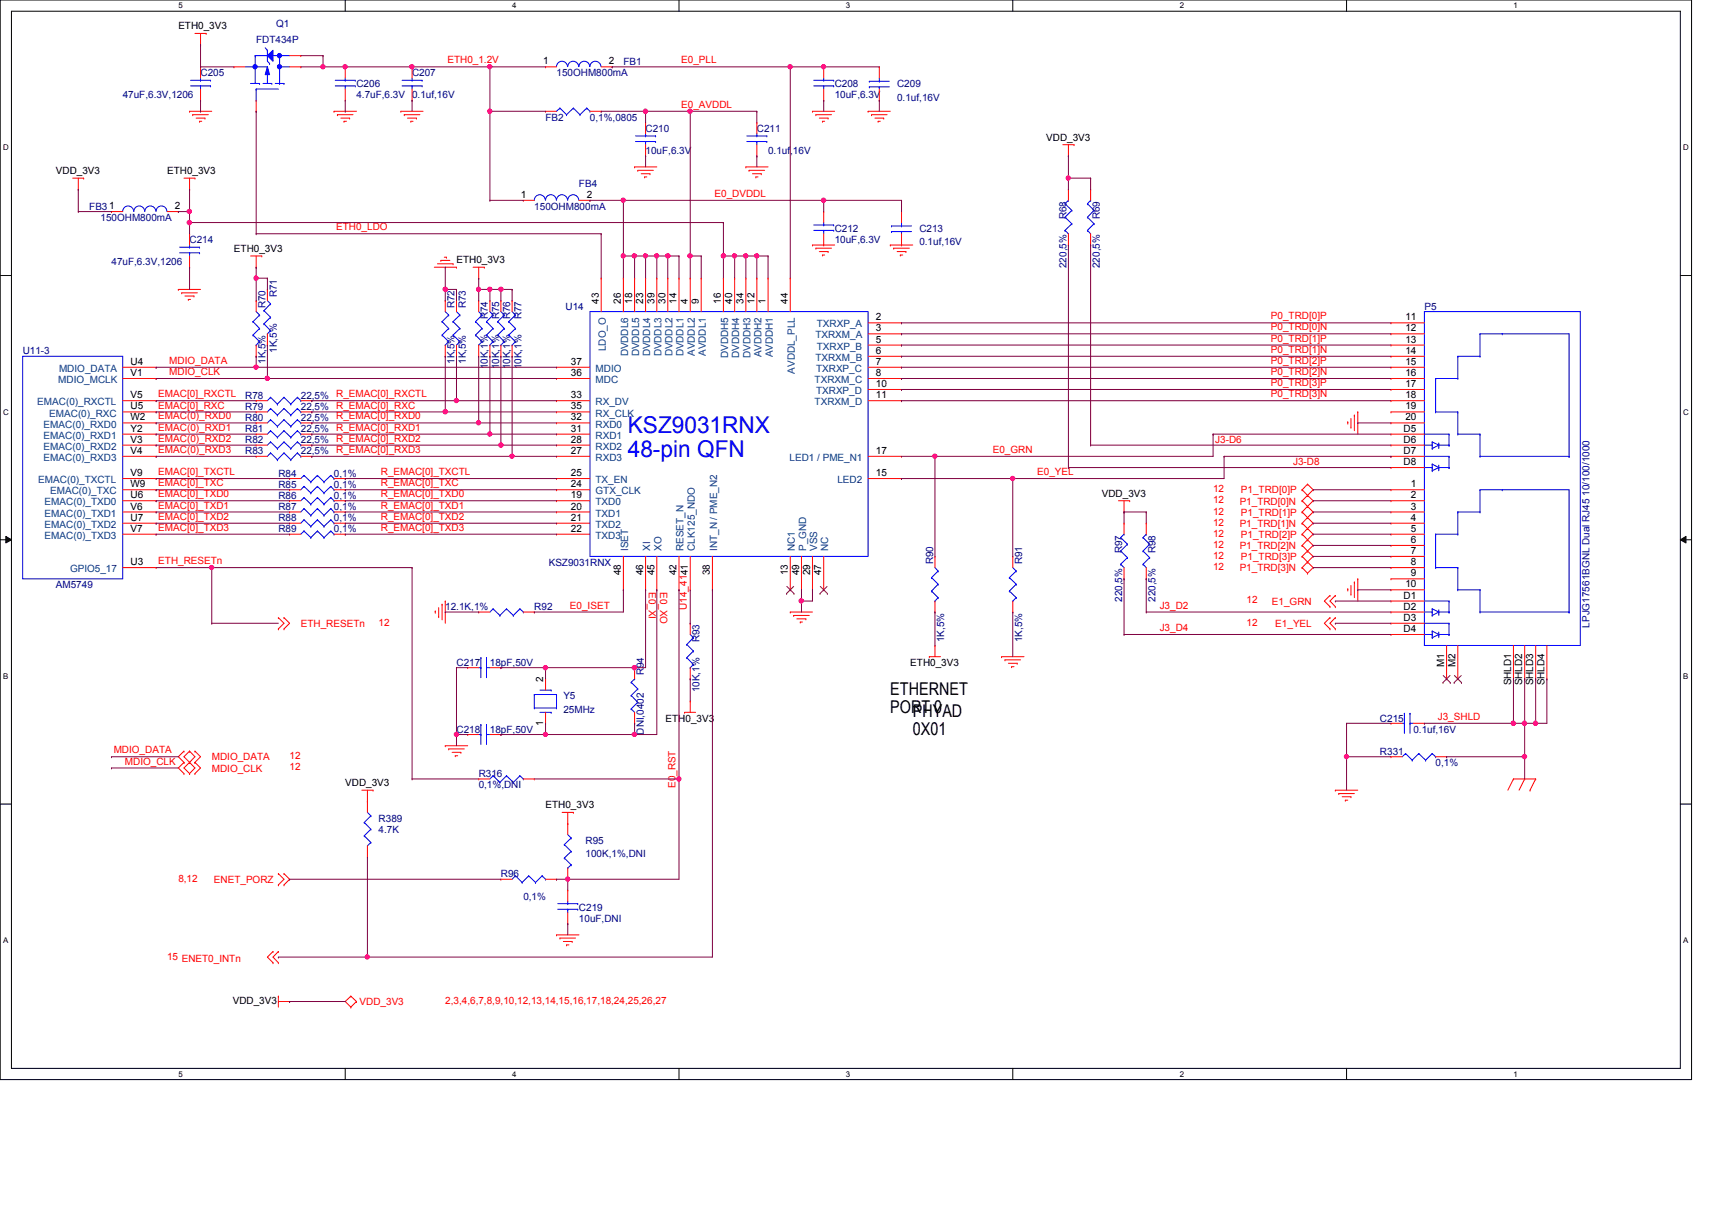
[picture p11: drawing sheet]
<svg xmlns="http://www.w3.org/2000/svg" width="297mm" height="210mm" viewBox="0 0 297 210" stroke-linecap="round" stroke-linejoin="round" font-family="sans-serif">
<defs><g id="words">
<g font-size="4" fill="#00f">
<text x="108.9" y="75.1">KSZ9031RNX</text>
<text x="108.9" y="79.2">48-pin QFN</text>
</g>
<g font-size="3">
<text x="154.5" y="120.6">ETHERNET</text>
<text x="154.5" y="123.7">PORT 0</text>
<text x="158.4" y="124.5">PHYAD</text>
<text x="158.4" y="127.6">0X01</text>
</g>
<g font-size="1.7">
<text x="30.9" y="5.1">ETH0_3V3</text>
<text x="94.2" y="11.2">1</text>
<text x="105.7" y="11.2">2</text>
<text x="181.5" y="24.4">VDD_3V3</text>
<text x="9.7" y="30.2">VDD_3V3</text>
<text x="29" y="30.2">ETH0_3V3</text>
<text x="90.4" y="34.3">1</text>
<text x="101.8" y="34.3">2</text>
<text x="19" y="36.3">1</text>
<text x="30.3" y="36.3">2</text>
<text x="40.6" y="43.7">ETH0_3V3</text>
<text x="79.2" y="45.6">ETH0_3V3</text>
<text x="103.9" y="52.7" transform="rotate(-90 103.9 52.7)">43</text>
<text x="107.7" y="52.7" transform="rotate(-90 107.7 52.7)">26</text>
<text x="109.7" y="52.7" transform="rotate(-90 109.7 52.7)">18</text>
<text x="111.6" y="52.7" transform="rotate(-90 111.6 52.7)">23</text>
<text x="113.5" y="52.7" transform="rotate(-90 113.5 52.7)">39</text>
<text x="115.4" y="52.7" transform="rotate(-90 115.4 52.7)">30</text>
<text x="117.4" y="52.7" transform="rotate(-90 117.4 52.7)">14</text>
<text x="119.3" y="52.7" transform="rotate(-90 119.3 52.7)">4</text>
<text x="121.2" y="52.7" transform="rotate(-90 121.2 52.7)">9</text>
<text x="125.1" y="52.7" transform="rotate(-90 125.1 52.7)">16</text>
<text x="127" y="52.7" transform="rotate(-90 127 52.7)">40</text>
<text x="129" y="52.7" transform="rotate(-90 129 52.7)">34</text>
<text x="130.9" y="52.7" transform="rotate(-90 130.9 52.7)">12</text>
<text x="132.8" y="52.7" transform="rotate(-90 132.8 52.7)">1</text>
<text x="136.7" y="52.7" transform="rotate(-90 136.7 52.7)">44</text>
<text x="152" y="55.6">2</text>
<text x="152" y="57.5">3</text>
<text x="152" y="59.4">5</text>
<text x="243.8" y="59.4">13</text>
<text x="243.8" y="57.5">12</text>
<text x="243.8" y="55.6">11</text>
<text x="22.6" y="65.2">V1</text>
<text x="22.6" y="63.3">U4</text>
<text x="99.1" y="65.2">36</text>
<text x="99.1" y="63.3">37</text>
<text x="152" y="61.4">6</text>
<text x="152" y="63.3">7</text>
<text x="152" y="65.2">8</text>
<text x="243.8" y="65.2">16</text>
<text x="243.8" y="63.3">15</text>
<text x="243.8" y="61.4">14</text>
<text x="22.6" y="69.1">V5</text>
<text x="22.6" y="71">U5</text>
<text x="99.1" y="69.1">33</text>
<text x="99.1" y="71">35</text>
<text x="152" y="67.1">10</text>
<text x="152" y="69.1">11</text>
<text x="243.8" y="71">19</text>
<text x="243.8" y="69.1">18</text>
<text x="243.8" y="67.1">17</text>
<text x="22.6" y="72.9">W2</text>
<text x="22.6" y="74.9">Y2</text>
<text x="22.6" y="76.8">V3</text>
<text x="99.1" y="74.9">31</text>
<text x="99.1" y="72.9">32</text>
<text x="99.1" y="76.8">28</text>
<text x="243.5" y="74.9">D5</text>
<text x="243.5" y="76.8">D6</text>
<text x="243.8" y="72.9">20</text>
<text x="22.6" y="82.6">V9</text>
<text x="22.6" y="78.7">V4</text>
<text x="99.1" y="82.6">25</text>
<text x="99.1" y="78.7">27</text>
<text x="152" y="82.6">15</text>
<text x="152" y="78.7">17</text>
<text x="243.5" y="78.7">D7</text>
<text x="243.5" y="80.7">D8</text>
<text x="22.6" y="86.4">U6</text>
<text x="22.6" y="88.4">V6</text>
<text x="22.6" y="84.5">W9</text>
<text x="99.1" y="86.4">19</text>
<text x="99.1" y="88.4">20</text>
<text x="99.1" y="84.5">24</text>
<text x="191.2" y="86.2">VDD_3V3</text>
<text x="244.8" y="84.5">1</text>
<text x="244.8" y="86.4">2</text>
<text x="244.8" y="88.4">3</text>
<text x="22.6" y="90.3">U7</text>
<text x="22.6" y="92.2">V7</text>
<text x="99.1" y="90.3">21</text>
<text x="99.1" y="92.2">22</text>
<text x="244.8" y="90.3">4</text>
<text x="244.8" y="92.2">5</text>
<text x="244.8" y="94.2">6</text>
<text x="22.6" y="98">U3</text>
<text x="107.7" y="99.8" transform="rotate(-90 107.7 99.8)">48</text>
<text x="111.6" y="99.8" transform="rotate(-90 111.6 99.8)">46</text>
<text x="113.5" y="99.8" transform="rotate(-90 113.5 99.8)">45</text>
<text x="117.4" y="99.8" transform="rotate(-90 117.4 99.8)">42</text>
<text x="123.2" y="99.8" transform="rotate(-90 123.2 99.8)">38</text>
<text x="136.7" y="99.8" transform="rotate(-90 136.7 99.8)">13</text>
<text x="138.6" y="99.8" transform="rotate(-90 138.6 99.8)">49</text>
<text x="140.5" y="99.8" transform="rotate(-90 140.5 99.8)">29</text>
<text x="142.5" y="99.8" transform="rotate(-90 142.5 99.8)">47</text>
<text x="243.8" y="101.9">10</text>
<text x="244.8" y="96.1">7</text>
<text x="244.8" y="98">8</text>
<text x="244.8" y="100">9</text>
<text x="243.5" y="103.8">D1</text>
<text x="243.5" y="105.7">D2</text>
<text x="243.5" y="107.7">D3</text>
<text x="243.5" y="109.6">D4</text>
<text x="94.2" y="118.4" transform="rotate(-90 94.2 118.4)">2</text>
<text x="157.9" y="115.5">ETH0_3V3</text>
<text x="250.6" y="115.7" transform="rotate(-90 250.6 115.7)">M1</text>
<text x="252.5" y="115.7" transform="rotate(-90 252.5 115.7)">M2</text>
<text x="262.2" y="118.9" transform="rotate(-90 262.2 118.9)">SHLD1</text>
<text x="264.1" y="118.9" transform="rotate(-90 264.1 118.9)">SHLD2</text>
<text x="266" y="118.9" transform="rotate(-90 266 118.9)">SHLD3</text>
<text x="268" y="118.9" transform="rotate(-90 268 118.9)">SHLD4</text>
<text x="94.2" y="125.9" transform="rotate(-90 94.2 125.9)">1</text>
<text x="115.5" y="125.2">ETH0_3V3</text>
<text x="59.9" y="136.4">VDD_3V3</text>
<text x="94.7" y="140.2">ETH0_3V3</text>
<text x="40.4" y="174.2">VDD_3V3</text>
</g>
<g font-size="1.7" fill="#000080">
<text x="47.9" y="4.7">Q1</text>
<text x="44.4" y="7.4">FDT434P</text>
<text x="108.2" y="11.3">FB1</text>
<text x="21.3" y="17.1">47uF,6.3V,1206</text>
<text x="34.8" y="13.2">C205</text>
<text x="61.8" y="15.2">C206</text>
<text x="61.8" y="17.1">4.7uF,6.3V 0.1uf,16V</text>
<text x="71.5" y="13.2">C207</text>
<text x="96.6" y="13.2">150OHM800mA</text>
<text x="144.8" y="15.2">C208</text>
<text x="144.8" y="17.1">10uF,6.3V</text>
<text x="155.7" y="15.2">C209</text>
<text x="155.7" y="17.4">0.1uf,16V</text>
<text x="94.7" y="20.9">FB2</text>
<text x="102.4" y="20.9">0,1%,0805</text>
<text x="112" y="22.9">C210</text>
<text x="131.3" y="22.9">C211</text>
<text x="112" y="26.7">10uF,6.3V</text>
<text x="133.3" y="26.7">0.1uf,16V</text>
<text x="100.5" y="32.5">FB4</text>
<text x="15.5" y="36.4">FB3</text>
<text x="17.4" y="38.3">150OHM800mA</text>
<text x="92.7" y="36.4">150OHM800mA</text>
<text x="144.8" y="40.2">C212</text>
<text x="159.5" y="40.2">C213</text>
<text x="185" y="38.1" transform="rotate(-90 185 38.1)">R68</text>
<text x="190.8" y="38.1" transform="rotate(-90 190.8 38.1)">R69</text>
<text x="19.3" y="46">47uF,6.3V,1206</text>
<text x="32.9" y="42.2">C214</text>
<text x="144.8" y="42.2">10uF,6.3V</text>
<text x="159.5" y="42.5">0.1uf,16V</text>
<text x="185" y="46.5" transform="rotate(-90 185 46.5)">220,5%</text>
<text x="190.8" y="46.5" transform="rotate(-90 190.8 46.5)">220,5%</text>
<text x="46.1" y="53.5" transform="rotate(-90 46.1 53.5)">R70</text>
<text x="48" y="51.6" transform="rotate(-90 48 51.6)">R71</text>
<text x="78.9" y="53.5" transform="rotate(-90 78.9 53.5)">R72</text>
<text x="80.8" y="53.5" transform="rotate(-90 80.8 53.5)">R73</text>
<text x="98.1" y="53.8">U14</text>
<text x="247.1" y="53.8">P5</text>
<text x="84.7" y="55.4" transform="rotate(-90 84.7 55.4)">R74</text>
<text x="86.6" y="55.4" transform="rotate(-90 86.6 55.4)">R75</text>
<text x="88.5" y="55.4" transform="rotate(-90 88.5 55.4)">R76</text>
<text x="90.5" y="55.4" transform="rotate(-90 90.5 55.4)">R77</text>
<text x="3.9" y="61.5">U11-3</text>
<text x="46.1" y="63.2" transform="rotate(-90 46.1 63.2)">1K,5%</text>
<text x="48" y="61.2" transform="rotate(-90 48 61.2)">1K,5%</text>
<text x="78.9" y="63.2" transform="rotate(-90 78.9 63.2)">1K,5%</text>
<text x="80.8" y="63.2" transform="rotate(-90 80.8 63.2)">1K,5%</text>
<text x="84.7" y="64.1" transform="rotate(-90 84.7 64.1)">10K,1%</text>
<text x="86.6" y="64.1" transform="rotate(-90 86.6 64.1)">10K,1%</text>
<text x="88.5" y="64.1" transform="rotate(-90 88.5 64.1)">10K,1%</text>
<text x="90.5" y="64.1" transform="rotate(-90 90.5 64.1)">10K,1%</text>
<text x="42.5" y="69.2">R78</text>
<text x="42.5" y="71.1">R79</text>
<text x="52.2" y="69.2">22,5%</text>
<text x="52.2" y="71.1">22,5%</text>
<text x="42.5" y="73.1">R80</text>
<text x="42.5" y="75">R81</text>
<text x="42.5" y="76.9">R82</text>
<text x="52.2" y="73.1">22,5%</text>
<text x="52.2" y="75">22,5%</text>
<text x="52.2" y="76.9">22,5%</text>
<text x="42.5" y="78.8">R83</text>
<text x="48.3" y="82.7">R84</text>
<text x="52.2" y="78.8">22,5%</text>
<text x="58" y="82.7">0,1%</text>
<text x="48.3" y="84.6">R85</text>
<text x="48.3" y="86.6">R86</text>
<text x="48.3" y="88.5">R87</text>
<text x="58" y="84.6">0,1%</text>
<text x="58" y="86.6">0,1%</text>
<text x="58" y="88.5">0,1%</text>
<text x="48.3" y="90.4">R88</text>
<text x="48.3" y="92.4">R89</text>
<text x="58" y="90.4">0,1%</text>
<text x="58" y="92.4">0,1%</text>
<text x="194.7" y="96" transform="rotate(-90 194.7 96)">R97</text>
<text x="200.5" y="96" transform="rotate(-90 200.5 96)">R98</text>
<text x="95.2" y="98.1">KSZ9031RNX</text>
<text x="161.9" y="97.9" transform="rotate(-90 161.9 97.9)">R90</text>
<text x="177.3" y="97.9" transform="rotate(-90 177.3 97.9)">R91</text>
<text x="9.7" y="102">AM5749</text>
<text x="77.3" y="105.9">12.1K,1%</text>
<text x="92.7" y="105.9">R92</text>
<text x="194.7" y="104.4" transform="rotate(-90 194.7 104.4)">220,5%</text>
<text x="200.5" y="104.4" transform="rotate(-90 200.5 104.4)">220,5%</text>
<text x="121.4" y="111.4" transform="rotate(-90 121.4 111.4)">R93</text>
<text x="163.8" y="111.4" transform="rotate(-90 163.8 111.4)">1K,5%</text>
<text x="177.3" y="111.4" transform="rotate(-90 177.3 111.4)">1K,5%</text>
<text x="275.8" y="108.9" transform="rotate(-90 275.8 108.9)">LPJG17561BGNL Dual RJ45 10/100/1000</text>
<text x="79.2" y="115.5">C217</text>
<text x="85" y="115.5">18pF,50V</text>
<text x="111.7" y="117.2" transform="rotate(-90 111.7 117.2)">R94</text>
<text x="97.7" y="121.3">Y5</text>
<text x="97.7" y="123.6">25MHz</text>
<text x="121.4" y="120.1" transform="rotate(-90 121.4 120.1)">10K,1%</text>
<text x="239.4" y="125.2">C215</text>
<text x="79.2" y="127.1">C218</text>
<text x="85" y="127.1">18pF,50V</text>
<text x="111.7" y="127.4" transform="rotate(-90 111.7 127.4)">DNI,0402</text>
<text x="239.4" y="131">R331</text>
<text x="245.2" y="127.1">0.1uf,16V</text>
<text x="83.1" y="134.8">R316</text>
<text x="83.1" y="136.7">0,1%,DNI</text>
<text x="249.1" y="132.9">0,1%</text>
<text x="65.7" y="142.5">R389</text>
<text x="65.7" y="144.5">4.7K</text>
<text x="101.6" y="146.4">R95</text>
<text x="101.6" y="148.7">100K,1%,DNI</text>
<text x="86.9" y="152.2">R96</text>
<text x="90.8" y="156">0,1%</text>
<text x="100.5" y="158">C219</text>
<text x="100.5" y="159.9">10uF,DNI</text>
</g>
<g font-size="1.7" fill="#f00">
<text x="77.6" y="11">ETH0_1.2V</text>
<text x="118.2" y="11">E0_PLL</text>
<text x="118.2" y="18.7">E0_AVDDL</text>
<text x="124" y="34.2">E0_DVDDL</text>
<text x="58.3" y="40">ETH0_LDO</text>
<text x="220.5" y="55.4">P0_TRD[0]P</text>
<text x="220.5" y="57.3">P0_TRD[0]N</text>
<text x="220.5" y="59.3">P0_TRD[1]P</text>
<text x="29.4" y="63.1">MDIO_DATA</text>
<text x="29.4" y="65.1">MDIO_CLK</text>
<text x="220.5" y="63.1">P0_TRD[2]P</text>
<text x="220.5" y="65.1">P0_TRD[2]N</text>
<text x="220.5" y="61.2">P0_TRD[1]N</text>
<text x="27.5" y="70.9">EMAC[0]_RXC</text>
<text x="27.5" y="68.9">EMAC[0]_RXCTL</text>
<text x="58.3" y="70.9">R_EMAC[0]_RXC</text>
<text x="58.3" y="68.9">R_EMAC[0]_RXCTL</text>
<text x="220.5" y="68.9">P0_TRD[3]N</text>
<text x="220.5" y="67">P0_TRD[3]P</text>
<text x="27.5" y="72.8">EMAC(0)_RXD0</text>
<text x="27.5" y="76.6">EMAC(0)_RXD2</text>
<text x="27.5" y="74.7">EMAC(0)_RXD1</text>
<text x="58.3" y="74.7">R_EMAC[0]_RXD1</text>
<text x="58.3" y="76.6">R_EMAC[0]_RXD2</text>
<text x="58.3" y="72.8">R_EMAC[0]_RXD0</text>
<text x="210.9" y="76.8">J3-D6</text>
<text x="27.5" y="78.6">EMAC(0)_RXD3</text>
<text x="27.5" y="82.4">EMAC[0]_TXCTL</text>
<text x="58.3" y="78.6">R_EMAC[0]_RXD3</text>
<text x="66.1" y="82.4">R_EMAC[0]_TXCTL</text>
<text x="172.3" y="78.6">E0_GRN</text>
<text x="180" y="82.4">E0_YEL</text>
<text x="224.4" y="80.7">J3-D8</text>
<text x="27.5" y="84.4">EMAC[0]_TXC</text>
<text x="27.5" y="88.2">EMAC[0]_TXD1</text>
<text x="27.5" y="86.3">EMAC[0]_TXD0</text>
<text x="66.1" y="88.2">R_EMAC[0]_TXD1</text>
<text x="66.1" y="86.3">R_EMAC[0]_TXD0</text>
<text x="66.1" y="84.4">R_EMAC[0]_TXC</text>
<text x="210.5" y="85.4">12</text>
<text x="210.5" y="89.3">12</text>
<text x="210.5" y="87.3">12</text>
<text x="215.1" y="87.5">P1_TRD[0]N</text>
<text x="215.3" y="85.6">P1_TRD[0]P</text>
<text x="215.3" y="89.5">P1_TRD[1]P</text>
<text x="27.5" y="92.1">EMAC[0]_TXD3</text>
<text x="27.5" y="90.2">EMAC[0]_TXD2</text>
<text x="66.1" y="92.1">R_EMAC[0]_TXD3</text>
<text x="66.1" y="90.2">R_EMAC[0]_TXD2</text>
<text x="210.5" y="93.1">12</text>
<text x="210.5" y="91.2">12</text>
<text x="210.5" y="95">12</text>
<text x="215.1" y="91.4">P1_TRD[1]N</text>
<text x="215.1" y="95.2">P1_TRD[2]N</text>
<text x="215.3" y="93.3">P1_TRD[2]P</text>
<text x="27.5" y="97.9">ETH_RESETn</text>
<text x="210.5" y="97">12</text>
<text x="210.5" y="98.9">12</text>
<text x="215.1" y="99.1">P1_TRD[3]N</text>
<text x="215.3" y="97.2">P1_TRD[3]P</text>
<text x="98.9" y="105.6">E0_ISET</text>
<text x="112.6" y="102.7" transform="rotate(90 112.6 102.7)">E0_XI</text>
<text x="114.6" y="102.7" transform="rotate(90 114.6 102.7)">E0_XO</text>
<text x="119.2" y="105.8" transform="rotate(-90 119.2 105.8)">U14_4141</text>
<text x="201.2" y="105.6">J3_D2</text>
<text x="216.3" y="104.7">12</text>
<text x="220.7" y="104.9">E1_GRN</text>
<text x="52.2" y="108.8">ETH_RESETn</text>
<text x="65.7" y="108.6">12</text>
<text x="201.2" y="109.5">J3_D4</text>
<text x="216.3" y="108.6">12</text>
<text x="221.3" y="108.8">E1_YEL</text>
<text x="249.5" y="124.9">J3_SHLD</text>
<text x="19.7" y="130.7">MDIO_DATA</text>
<text x="36.7" y="131.9">MDIO_DATA</text>
<text x="50.2" y="131.7">12</text>
<text x="21.7" y="132.6">MDIO_CLK</text>
<text x="36.7" y="133.9">MDIO_CLK</text>
<text x="50.2" y="133.6">12</text>
<text x="117.2" y="136.7" transform="rotate(-90 117.2 136.7)">E0_RST</text>
<text x="30.9" y="153">8,12</text>
<text x="37.1" y="153.2">ENET_PORZ</text>
<text x="29" y="166.5">15 ENET0_INTn</text>
<text x="62.4" y="174.4">VDD_3V3</text>
<text x="77.3" y="174.2">2,3,4,6,7,8,9,10,12,13,14,15,16,17,18,24,25,26,27</text>
</g>
<g font-size="1.7" fill="#004080">
<text x="141.5" y="58.7">TXRXM_A</text>
<text x="141.7" y="56.8">TXRXP_A</text>
<text x="10.2" y="64.5">MDIO_DATA</text>
<text x="103.3" y="64.5">MDIO</text>
<text x="105.1" y="60.9" transform="rotate(-90 105.1 60.9)">LDO_O</text>
<text x="109" y="61.8" transform="rotate(-90 109 61.8)">DVDDL6</text>
<text x="110.9" y="61.8" transform="rotate(-90 110.9 61.8)">DVDDL5</text>
<text x="112.8" y="61.8" transform="rotate(-90 112.8 61.8)">DVDDL4</text>
<text x="114.8" y="61.8" transform="rotate(-90 114.8 61.8)">DVDDL3</text>
<text x="116.7" y="61.8" transform="rotate(-90 116.7 61.8)">DVDDL2</text>
<text x="118.6" y="61.8" transform="rotate(-90 118.6 61.8)">DVDDL1</text>
<text x="120.6" y="61.7" transform="rotate(-90 120.6 61.7)">AVDDL2</text>
<text x="122.5" y="61.7" transform="rotate(-90 122.5 61.7)">AVDDL1</text>
<text x="126.3" y="62.1" transform="rotate(-90 126.3 62.1)">DVDDH5</text>
<text x="128.3" y="62.1" transform="rotate(-90 128.3 62.1)">DVDDH4</text>
<text x="130.2" y="62.1" transform="rotate(-90 130.2 62.1)">DVDDH3</text>
<text x="132.1" y="62" transform="rotate(-90 132.1 62)">AVDDH2</text>
<text x="134.1" y="62" transform="rotate(-90 134.1 62)">AVDDH1</text>
<text x="137.9" y="64.8" transform="rotate(-90 137.9 64.8)">AVDDL_PLL</text>
<text x="141.5" y="62.6">TXRXM_B</text>
<text x="141.6" y="64.5">TXRXP_C</text>
<text x="141.7" y="60.7">TXRXP_B</text>
<text x="6.5" y="70.3">EMAC(0)_RXCTL</text>
<text x="10.1" y="66.5">MDIO_MCLK</text>
<text x="103.3" y="70.3">RX_DV</text>
<text x="103.3" y="66.5">MDC</text>
<text x="141.3" y="66.5">TXRXM_C</text>
<text x="141.3" y="70.3">TXRXM_D</text>
<text x="141.6" y="68.4">TXRXP_D</text>
<text x="7.6" y="74.2">EMAC(0)_RXD0</text>
<text x="7.6" y="76.1">EMAC(0)_RXD1</text>
<text x="8.5" y="72.3">EMAC(0)_RXC</text>
<text x="103.3" y="76.1">RXD1</text>
<text x="103.3" y="74.2">RXD0</text>
<text x="103.3" y="72.3">RX_CLK</text>
<text x="6.6" y="83.8">EMAC(0)_TXCTL</text>
<text x="7.6" y="78">EMAC(0)_RXD2</text>
<text x="7.6" y="80">EMAC(0)_RXD3</text>
<text x="103.3" y="83.8">TX_EN</text>
<text x="103.3" y="80">RXD3</text>
<text x="103.3" y="78">RXD2</text>
<text x="137" y="80">LED1 / PME_N1</text>
<text x="145.3" y="83.8">LED2</text>
<text x="7.7" y="87.7">EMAC(0)_TXD0</text>
<text x="7.7" y="89.6">EMAC(0)_TXD1</text>
<text x="8.7" y="85.8">EMAC(0)_TXC</text>
<text x="103.3" y="87.7">TXD0</text>
<text x="103.3" y="89.6">TXD1</text>
<text x="103.3" y="85.8">GTX_CLK</text>
<text x="7.7" y="91.6">EMAC(0)_TXD2</text>
<text x="7.7" y="93.5">EMAC(0)_TXD3</text>
<text x="103.3" y="91.6">TXD2</text>
<text x="103.3" y="93.5">TXD3</text>
<text x="109" y="95.5" transform="rotate(-90 109 95.5)">ISET</text>
<text x="112.8" y="95.5" transform="rotate(-90 112.8 95.5)">XI</text>
<text x="114.8" y="95.5" transform="rotate(-90 114.8 95.5)">XO</text>
<text x="118.6" y="95.5" transform="rotate(-90 118.6 95.5)">RESET_N</text>
<text x="120.6" y="95.5" transform="rotate(-90 120.6 95.5)">CLK125_NDO</text>
<text x="124.4" y="95.5" transform="rotate(-90 124.4 95.5)">INT_N / PME_N2</text>
<text x="137.9" y="95.5" transform="rotate(-90 137.9 95.5)">NC1</text>
<text x="139.9" y="95.5" transform="rotate(-90 139.9 95.5)">P_GND</text>
<text x="141.8" y="95.5" transform="rotate(-90 141.8 95.5)">VSS</text>
<text x="143.7" y="95.5" transform="rotate(-90 143.7 95.5)">NC</text>
<text x="12.1" y="99.3">GPIO5_17</text>
</g>
<g font-size="1.4">
<text x="30.9" y="1.4">5</text>
<text x="88.9" y="1.4">4</text>
<text x="146.8" y="1.4">3</text>
<text x="204.7" y="1.4">2</text>
<text x="262.6" y="1.4">1</text>
<text x=".5" y="26.1">D</text>
<text x="292.1" y="26.1">D</text>
<text x=".5" y="71.9">C</text>
<text x="292.1" y="71.9">C</text>
<text x=".5" y="117.8">B</text>
<text x="292.1" y="117.8">B</text>
<text x=".5" y="163.6">A</text>
<text x="292.1" y="163.6">A</text>
<text x="30.9" y="186.8">5</text>
<text x="88.9" y="186.8">4</text>
<text x="146.8" y="186.8">3</text>
<text x="204.7" y="186.8">2</text>
<text x="262.6" y="186.8">1</text>
</g>
</g></defs>
<path d="M0 0h293.5v187.3h-293.5zM2 1.9h289.5v183.4h-289.5z" fill="none" stroke="#000" stroke-width=".17"/>
<g fill="#fff">
<path d="M30.9 .2h.8v1.5h-.8z"/>
<path d="M30.9 185.5h.8v1.6h-.8z"/>
</g>
<path d="M59.9 0v1.9M59.9 185.3v2" fill="none" stroke="#000" stroke-width=".17"/>
<g fill="#fff">
<path d="M88.9 .2h.7v1.5h-.7z"/>
<path d="M88.9 185.5h.7v1.6h-.7z"/>
</g>
<path d="M117.8 0v1.9M117.8 185.3v2" fill="none" stroke="#000" stroke-width=".17"/>
<g fill="#fff">
<path d="M146.8 .2h.7v1.5h-.7z"/>
<path d="M146.8 185.5h.7v1.6h-.7z"/>
</g>
<path d="M175.7 0v1.9M175.7 185.3v2" fill="none" stroke="#000" stroke-width=".17"/>
<g fill="#fff">
<path d="M204.7 .2h.7v1.5h-.7z"/>
<path d="M204.7 185.5h.7v1.6h-.7z"/>
</g>
<path d="M233.6 0v1.9M233.6 185.3v2" fill="none" stroke="#000" stroke-width=".17"/>
<g fill="#fff">
<path d="M262.6 .2h.8v1.5h-.8z"/>
<path d="M262.6 185.5h.8v1.6h-.8z"/>
<path d="M.5 24.8h1v1.6h-1z"/>
<path d="M292.1 24.8h.9v1.6h-.9z"/>
<path d="M.5 70.7h1v1.5h-1z"/>
<path d="M292.1 70.7h.9v1.5h-.9z"/>
</g>
<path d="M0 47.8h2M291.5 47.8h2" fill="none" stroke="#000" stroke-width=".17"/>
<g fill="#fff">
<path d="M.5 116.5h.9v1.6h-.9z"/>
<path d="M292.1 116.5h.8v1.6h-.8z"/>
</g>
<path d="M0 93.6h2M1 93l1 .6-1 .6zM291.5 93.6l1-.6v1.2zM291.5 93.6h2" fill="none" stroke="#000" stroke-width=".17"/>
<path d="M1 93l1 .6-1 .6zM291.5 93.6l1-.6v1.2z" fill="#000"/>
<g fill="#fff">
<path d="M.5 162.4h.9v1.5h-.9z"/>
<path d="M292.1 162.4h.8v1.5h-.8z"/>
</g>
<path d="M0 139.5h2M291.5 139.5h2" fill="none" stroke="#000" stroke-width=".17"/>
<g fill="none" stroke="#f00" stroke-width=".17">
<path d="M32.9 19.3h.1M32.9 19.3h3.8M33.4 19.9h.1M33.4 19.9h2.7M33.8 5.8h2M34.8 7.7h.1M34.8 5.8v1.9M35.8 5.8h.1M58 19.3h.1M58 19.3h3.8M58.5 19.9h.1M58.5 19.9h2.8"/>
<path d="M69.6 19.3h.1M69.6 19.3h3.8M70.1 19.9h.1M70.1 19.9h2.8M141 19.3h.1M141 19.3h3.8M141.6 19.9h.1M141.6 19.9h2.7M150.6 19.3h.1M150.6 19.3h3.9M151.2 19.9h.1M151.2 19.9h2.7"/>
<path d="M12.6 30.9h1.9M13.6 32.9h.1M13.6 30.9v2M14.5 30.9h.1M31.9 30.9h1.9M32.9 32.9h.1M32.9 30.9v2M33.8 30.9h.1M34 20.5h1.6M34.6 21h.1M34.6 21h.4M35.6 20.5h.1"/>
<path d="M59.1 20.5h1.6M59.7 21h.1M59.7 21h.4M60.7 20.5h.1M70.7 20.5h1.6M71.3 21h.1M71.3 21h.4M72.3 20.5h.1M90.8 34.8h.1M90.8 34.8h1.9M100.5 34.8h1.9M102.4 34.8h.1"/>
<path d="M110.1 29h.1M110.1 29h3.9M110.7 29.5h.1M110.7 29.5h2.7M111.2 30.1h1.6M111.8 30.7h.1M111.8 30.7h.4M112.8 30.1h.1M129.4 29h.1M129.4 29h3.9M130 29.5h.1M130 29.5h2.7"/>
<path d="M130.6 30.1h1.5M131.1 30.7h.1M131.1 30.7h.4M132.1 30.1h.1M142.2 20.5h1.5M142.7 21h.1M142.7 21h.4M143.7 20.5h.1M151.8 20.5h1.5M152.4 21h.1M152.4 21h.3M153.3 20.5h.1"/>
<path d="M184.4 25.1h1.9M185.4 27.1h.1M185.4 25.1v2M186.3 25.1h.1M30.9 50.2h.1M30.9 50.2h3.9M31.5 50.8h.1M31.5 50.8h2.7M32.1 51.4h1.6M32.7 51.9h.1M32.7 51.9h.4M33.7 51.4h.1"/>
<path d="M43.5 44.4h1.9M44.4 46.4h.1M44.4 44.4v2M45.4 44.4h.1M75.3 46.4h3.9M75.9 45.8h2.7M76.5 45.2h.1M76.5 45.2h1.6M77.1 44.6h.4M77.5 44.6h.1M78.6 45.8h.1M79.2 46.4h.1"/>
<path d="M82.1 46.4h1.9M83.1 48.3h.1M83.1 46.4v1.9M84 46.4h.1M141 42.5h.1M141 42.5h3.8M141.6 43.1h.1M141.6 43.1h2.7M142.2 43.6h1.5M142.7 44.2h.1M142.7 44.2h.4M143.7 43.6h.1"/>
<path d="M154.5 42.5h.1M154.5 42.5h3.9M155.1 43.1h.1M155.1 43.1h2.7M155.7 43.6h1.5M156.2 44.2h.1M156.2 44.2h.4M157.2 43.6h.1M241.3 59.9h.1M241.3 57.9h.1M241.3 56h.1M241.3 59.9h5.8"/>
<path d="M241.3 57.9h5.8M241.3 56h5.8M44.4 69.5h.1M44.4 69.5h2M52.2 69.5h1.9M54.1 69.5h.1M233.8 73.2h.1M233.8 73.2v.4M234.4 74.1h.1M234.4 72.6v1.5M235 72h.1M235 72v2.7"/>
<path d="M235.6 71.5h.1M235.6 71.5v3.8M241.3 73.4h.1M241.3 71.5h.1M241.3 69.5h.1M241.3 67.6h.1M241.3 65.7h.1M241.3 63.7h.1M241.3 61.8h.1M241.3 75.3h.1M241.3 77.2h.1M241.3 79.2h.1"/>
<path d="M241.3 69.5h5.8M241.3 73.4h5.8M241.3 71.5h5.8M241.3 67.6h5.8M241.3 65.7h5.8M241.3 63.7h5.8M241.3 61.8h5.8M241.3 75.3h5.8M241.3 77.2h5.8M241.3 79.2h5.8M50.2 83h.1M50.2 83h2"/>
<path d="M58 83h1.9M59.9 83h.1M194.1 86.9h1.9M195 88.8h.1M195 90.8h.1M195 86.9v1.9M195 90.8v1.9M195 98.5v1.9M196 86.9h.1M225.9 85h.1M225.9 86.9h.1M225.9 88.8h.1"/>
<path d="M225.9 90.8h.1M225.9 92.7h.1M225.9 94.6h.1M225.9 96.5h.1M225.9 98.5h.1M225.9 85l1 .9M225.9 86.9l1 .9M225.9 88.8l1 1M225.9 90.8l1.9 1.9-.9 .9M225.9 92.7l1 .9M225.9 94.6l1 1M225.9 96.5l1 1"/>
<path d="M225.9 98.5l1 .9M226.9 84h.1M226.9 85.9h.1M226.9 87.8h.1M226.9 89.8h.1M226.9 91.7h.1M226.9 93.6h.1M226.9 95.6h.1M226.9 97.5h.1M226.9 99.4h.1M226.9 84l.9 1-1.9 1.9M226.9 84l-1 1"/>
<path d="M226.9 85.9l.9 1-.9 .9M226.9 87.8l.9 1-.9 1M226.9 87.8l-1 1M226.9 89.8l.9 1-.9 .9M226.9 89.8l-1 1M226.9 91.7l-1 1M226.9 93.6l.9 1-1.9 1.9M226.9 93.6l-1 1M226.9 95.6l.9 .9-.9 1M226.9 97.5l.9 1-.9 .9M226.9 97.5l-1 1M241.3 85h.1"/>
<path d="M241.3 86.9h.1M241.3 88.8h.1M241.3 90.8h.1M241.3 92.7h.1M241.3 94.6h.1M241.3 96.5h.1M241.3 98.5h.1M241.3 81.1h.1M241.3 86.9h5.8M241.3 85h5.8M241.3 88.8h5.8M241.3 90.8h5.8"/>
<path d="M241.3 92.7h5.8M241.3 94.6h5.8M241.3 96.5h5.8M241.3 98.5h5.8M241.3 81.1h5.8M48.3 107.1h.1M48.3 109.1h.1M48.3 107.1l1 1-1 1M49.3 107.1h.1M49.3 109.1h.1M49.3 107.1l.9 1-.9 1M75.5 106h.1"/>
<path d="M75.5 106v.4M76.1 107h.1M76.1 105.4v1.6M76.7 104.8h.1M76.7 104.8v2.7M77.3 104.3h.1M77.3 104.3v3.8M81.1 115.8h.1M81.1 115.8h2M83.1 106.2h.1M83.1 106.2h1.9M85 115.8h1.9"/>
<path d="M86.9 115.8h.1M90.8 106.2h1.9M92.7 106.2h.1M137.1 106.2h.1M137.1 106.2h3.9M137.7 106.8h.1M137.7 106.8h2.7M138.3 107.4h1.5M138.8 107.9h.1M138.8 107.9h.4M139.8 107.4h.1M161.2 113.9h.1"/>
<path d="M161.2 113.9h2M162.2 112h.1M162.2 112v1.9M173.8 113.9h.1M173.8 113.9h3.9M174.4 114.5h.1M174.4 114.5h2.7M175 115.1h1.5M175.5 115.7h.1M175.5 115.7h.4M176.5 115.1h.1M195 100.4h.1"/>
<path d="M230.8 103.3h.1M230.8 105.2h.1M230.8 107.1h.1M230.8 109.1h.1M230.8 103.3l-1 1 1 .9M230.8 107.1l-1 1 1 1M231.7 103.3h.1M231.7 105.2h.1M231.7 107.1h.1M231.7 109.1h.1M231.7 103.3l-.9 1 .9 .9M231.7 107.1l-.9 1 .9 1"/>
<path d="M233.8 102.2h.1M233.8 102.2v.3M234.4 103.1h.1M234.4 101.6v1.5M235 101h.1M235 101v2.7M235.6 100.4h.1M235.6 100.4v3.9M241.3 100.4h.1M241.3 102.3h.1M241.3 104.3h.1M241.3 106.2h.1"/>
<path d="M241.3 108.1h.1M241.3 110.1h.1M241.3 106.2h5.8M241.3 100.4h5.8M241.3 102.3h5.8M241.3 104.3h5.8M241.3 108.1h5.8M241.3 110.1h5.8M251 117.8h.1M251 112v5.8M252.9 117.8h.1M252.9 112v5.8"/>
<path d="M262.6 117.8h.1M262.6 112v5.8M264.5 117.8h.1M264.5 112v5.8M266.4 117.8h.1M266.4 112v5.8M268.4 117.8h.1M268.4 112v5.8M31.9 130.3h.1M31.9 132.2h.1M31.9 134.2h.1M31.9 130.3l-1 1 1 .9"/>
<path d="M31.9 132.2l-1 1 1 1M32.9 132.2h.1M32.9 130.3h.1M32.9 134.2h.1M32.9 130.3l.9 1-.9 .9M32.9 130.3l-1 1 1 .9M32.9 132.2l.9 1-.9 1M32.9 132.2l-1 1 1 1M33.8 130.3h.1M33.8 132.2h.1M33.8 134.2h.1M33.8 130.3l1 1-1 .9"/>
<path d="M33.8 132.2l1 1-1 1M62.8 137.1h1.9M63.8 139h.1M63.8 137.1v1.9M64.7 137.1h.1M77.3 129.4h.1M77.3 129.4h3.8M77.8 129.9h.1M77.8 129.9h2.8M78.4 130.5h1.6M79 131.1h.1M79 131.1h.4"/>
<path d="M80 130.5h.1M81.1 127.4h.1M81.1 127.4h2M85 127.4h1.9M86.9 127.4h.1M118.8 123.6h.1M118.8 123.6h1.9M119.8 121.6h.1M119.8 121.6v2M231.7 137.1h.1M231.7 137.1h3.9M232.3 137.7h.1"/>
<path d="M232.3 137.7h2.7M232.9 138.2h1.5M233.4 138.8h.1M233.4 138.8h.4M234.4 138.2h.1M262.6 135.1h.1M262.6 135.1l-1 2M262.6 135.1h3.8M264.5 135.1h.1M264.5 135.1l-.9 2M265.5 137.1h.1M266.4 135.1h.1"/>
<path d="M266.4 135.1l-.9 2M48.3 153.5h.1M48.3 151.6h.1M48.3 151.6l1 .9-1 1M49.3 151.6h.1M49.3 153.5h.1M49.3 151.6l.9 .9-.9 1M97.5 140.9h2M98.5 142.9h.1M98.5 140.9v2M99.5 140.9h.1M47.4 165.1h.1"/>
<path d="M47.4 167h.1M47.4 165.1l-1 .9 1 1M48.3 172.8h.1M48.3 165.1h.1M48.3 167h.1M48.3 173.7h1.9M48.3 172.8v1.9M48.3 165.1l-.9 .9 .9 1M50.2 173.7h.1M60.9 172.8h.1M60.9 174.7h.1M60.9 172.8l-1 .9 1 1"/>
<path d="M60.9 172.8l.9 .9M61.8 173.7h.1M61.8 173.7l-.9 1M96.6 162.2h.1M96.6 162.2h3.9M97.2 162.7h.1M97.2 162.7h2.7M97.7 163.3h1.6M98.3 163.9h.1M98.3 163.9h.4M99.3 163.3h.1"/>
</g>
<g fill="none" stroke="#00f" stroke-width=".17">
<path d="M92.7 34.7a.95 .95 0 0 1 1-.9 .95 .95 0 0 1 .9 .9M94.7 34.7a.93 .93 0 0 1 .9-.9 .93 .93 0 0 1 .9 .9M96.6 34.7a.95 .95 0 0 1 .9-.9 .95 .95 0 0 1 1 .9M98.5 34.7a.95 .95 0 0 1 1-.9 .95 .95 0 0 1 .9 .9M247.1 54.1h27.1v57.9h-27.1zM256.8 57.9h.1M256.8 57.9h15.4v21.3M256.8 57.9v3.9M260.6 57.9h.1M46.9 68.9h.1M46.9 68.9l-.5 .6M46.9 68.9l1.2 1.2"/>
<path d="M48.1 70.1h.1M49.3 68.9h.1M49.3 68.9l-1.2 1.2M49.3 68.9l1.2 1.2M50.5 70.1h.1M51.6 68.9h.1M51.6 68.9l-1.1 1.2M51.6 68.9l.6 .6M52.2 69.5h.1M247.1 75.3h4.3M247.1 79.2h4.3M247.1 77.2h1.4"/>
<path d="M248.5 77.8h.1M248.5 76.7h.1M248.5 77.2h.1M248.5 76.7v1.1M248.5 76.7l1.1 .5M249.1 71.5h.1M249.1 65.7h.1M249.1 65.7v5.8M249.1 71.5h3.8M249.1 65.7h3.8M249.6 77.2h.1M249.6 77.6h.1"/>
<path d="M249.6 77.2h1.8M249.6 77.2l-1.1 .6M249.6 76.8v.8M251.4 77.2h.1M251.4 75.3h.1M251.4 79.2h.1M251.4 75.3v1.9M251.4 79.2v1.9M252.9 71.5h.1M252.9 75.3h.1M252.9 61.8h.1M252.9 65.7h.1"/>
<path d="M252.9 61.8v3.9M252.9 71.5v3.8M252.9 75.3h3.9M252.9 61.8h3.9M256.8 75.3h.1M256.8 79.2h.1M256.8 61.8h.1M256.8 75.3v3.9M256.8 79.2h15.4M272.2 79.2h.1M52.7 82.5h.1M52.7 82.5l-.5 .5"/>
<path d="M52.7 82.5l1.2 1.1M53.9 83.6h.1M55.1 82.5h.1M55.1 82.5l-1.2 1.1M55.1 82.5l1.1 1.1M56.2 83.6h.1M57.4 82.5h.1M57.4 82.5l-1.2 1.1M57.4 82.5l.6 .5M58 83h.1M194.4 97.9h.1M194.4 95.6h.1"/>
<path d="M194.4 93.3h.1M194.4 97.9l.6 .6M194.4 95.6l1.2 1.1M194.4 93.3l1.2 1.1M195 92.7h.1M195 92.7l-.6 .6M195.6 96.7h.1M195.6 94.4h.1M195.6 96.7l-1.2 1.2M195.6 94.4l-1.2 1.2M247.1 81.1h1.4M248.5 81.1h.1"/>
<path d="M248.5 81.7h.1M248.5 80.5h.1M248.5 80.5v1.2M248.5 80.5l1.1 .6M249.1 92.7h.1M249.1 98.5h.1M249.1 92.7h3.8M249.1 92.7v5.8M249.1 98.5h3.8M249.6 81.1h.1M249.6 81.5h.1M249.6 80.7v.8"/>
<path d="M249.6 81.1h1.8M249.6 81.1l-1.1 .6M251.4 81.1h.1M252.9 88.8h.1M252.9 92.7h.1M252.9 98.5h.1M252.9 88.8h3.9M252.9 88.8v3.9M252.9 98.5v3.8M256.8 85h.1M256.8 88.8h.1M256.8 85h15.4v21.2"/>
<path d="M256.8 85v3.8M260.6 85h.1M83.1 115.8h.3M83.4 115.8h.1M83.4 114.1h.1M83.4 114.1v3.5M84.4 114.1h.1M84.4 115.8h.1M84.4 114.1v3.5M84.4 115.8h.6M85.6 105.6h.1M85.6 105.6l-.6 .6"/>
<path d="M85.6 105.6l1.1 1.2M86.7 106.8h.1M87.9 105.6h.1M87.9 105.6l-1.2 1.2M87.9 105.6l1.2 1.2M89.1 106.8h.1M90.2 105.6h.1M90.2 105.6l-1.1 1.2M90.2 105.6l.6 .6M90.8 106.2h.1M247.1 106.2h1.4M247.1 110.1h1.4"/>
<path d="M247.1 108.1h4.3M247.1 104.3h4.3M248.5 109.5h.1M248.5 110.6h.1M248.5 110.1h.1M248.5 105.6h.1M248.5 106.8h.1M248.5 106.2h.1M248.5 105.6v1.2M248.5 109.5v1.1M248.5 109.5l1.1 .6M248.5 105.6l1.1 .6"/>
<path d="M249.6 110.1h.1M249.6 106.2h.1M249.6 106.6h.1M249.6 110.4h.1M249.6 106.2h1.8M249.6 105.8v.8M249.6 109.6v.8M249.6 110.1h1.8M249.6 110.1l-1.1 .5M249.6 106.2l-1.1 .6M251.4 108.1h.1M251.4 110.1h.1"/>
<path d="M251.4 106.2h.1M251.4 104.3h.1M251.4 104.3v1.9M251.4 108.1v2M252.9 102.3h.1M252.9 102.3h3.9M256.8 102.3h.1M256.8 106.2h.1M256.8 102.3v3.9M256.8 106.2h15.4M272.2 106.2h.1M83.1 127.4h.3"/>
<path d="M83.4 127.4h.1M83.4 125.7h.1M83.4 125.7v3.5M84.4 125.7h.1M84.4 127.4h.1M84.4 127.4h.6M84.4 125.7v3.5"/>
</g>
<path d="M250.4 118.4h.1M250.4 117.2l1.2 1.2M251.6 117.2l-1.2 1.2M251.6 118.4h.1M252.3 118.4h.1M252.3 117.2l1.3 1.2M253.5 117.2l-1.2 1.2M253.6 118.4h.1" fill="none" stroke="#804000" stroke-width=".17"/>
<path d="M46.4 9.7l1-1v1.9z" fill="#00f"/>
<g fill="none" stroke="#00f" stroke-width=".17">
<path d="M42.5 11.6h3.9M43.5 14.5h1.5M44.3 9.7h.1M44.3 11.6h.1M44.3 9.7v4.8M44.3 9.7h2.1M44.4 15.5h.1M44.4 17.4h.1M44.4 15.5h3.9M44.4 15.5v1.9M45 14.5h.1M45.6 14.5h1.6"/>
<path d="M46 8.3l.4 .4M46.4 9.7l1-1v1.9zM46.4 8.7h.1M46.4 9.7h.1M46.4 11.6h.1M46.4 8.7v1.9l.4 .4M46.4 11.6v2.9M46.8 11h.1M47.2 14.5h.1M47.4 9.7h1.1M47.7 14.5h1.6M48.5 9.7h.1"/>
<path d="M48.5 14.5h.1M48.5 11.6h.1M48.5 9.7v4.8M48.5 11.6h1.7M49.3 14.5h.1"/>
</g>
<path d="M46.4 11.6l.4 1.4h-.8z" fill="#00f"/>
<path d="M46.4 11.6l.4 1.4h-.8z" fill="none" stroke="#00f" stroke-width=".17"/>
<circle cx="44.2" cy="11.6" r=".37" fill="#00f"/>
<circle cx="44.2" cy="11.6" r=".37" fill="none" stroke="#00f" stroke-width=".17"/>
<circle cx="48.5" cy="11.6" r=".37" fill="#00f"/>
<circle cx="48.5" cy="11.6" r=".37" fill="none" stroke="#00f" stroke-width=".17"/>
<circle cx="48.5" cy="9.6" r=".38" fill="#00f"/>
<g fill="none" stroke="#00f" stroke-width=".17">
<path d="M33.1 14.9h3.4M33.1 13.9h3.4M34.8 13.9h.1M34.8 14.9h.1M34.8 13.5v.4M34.8 14.9v.6M36.5 14.9h.1M36.5 13.9h.1M48.5 9.7h.1M48.5 9.7h1.7M58.2 14.9h3.4M58.2 13.9h3.4"/>
<path d="M59.9 13.9h.1M59.9 14.9h.1M59.9 13.5v.4M59.9 14.9v.6M61.6 14.9h.1M61.6 13.9h.1M69.8 14.9h3.4M69.8 13.9h3.4M71.5 13.9h.1M71.5 14.9h.1M71.5 13.5v.4M71.5 14.9v.6"/>
<path d="M73.2 14.9h.1M73.2 13.9h.1M96.6 11.6a.95 .95 0 0 1 .9-1 .95 .95 0 0 1 1 1M97.2 18.8h.1M97.2 18.8l-.6 .5M97.2 18.8l1.1 1.1M98.3 19.9h.1M98.5 11.6a.95 .95 0 0 1 1-1 .95 .95 0 0 1 .9 1M99.5 18.8h.1M99.5 18.8l-1.2 1.1M99.5 18.8l1.1 1.1M100.5 11.6a.93 .93 0 0 1 .9-1 .93 .93 0 0 1 .9 1"/>
<path d="M100.6 19.9h.1M101.8 18.8h.1M101.8 18.8l-1.2 1.1M101.8 18.8l.6 .5M102.4 19.3h.1M102.4 11.6a.95 .95 0 0 1 .9-1 .95 .95 0 0 1 1 1M141.2 14.9h3.4M141.2 13.9h3.4M142.9 13.9h.1M142.9 14.9h.1M142.9 13.5v.4M142.9 14.9v.6"/>
<path d="M144.6 14.9h.1M144.6 13.9h.1M150.8 14.1h.1M150.8 15.1h.1M150.8 14.1h3.5M150.8 15.1h3.5M152.6 15.1h.1M152.6 14.1h.1M152.6 13.5v.6M152.6 15.1v.4M21.3 36.7a.95 .95 0 0 1 .9-1 .95 .95 0 0 1 1 1M23.2 36.7a.93 .93 0 0 1 1-1 .93 .93 0 0 1 .9 1"/>
<path d="M25.1 36.7a.95 .95 0 0 1 1-1 .95 .95 0 0 1 .9 1M27.1 36.7a.93 .93 0 0 1 .9-1 .93 .93 0 0 1 1 1M110.3 24.6h3.4M110.3 23.6h3.4M112 23.6h.1M112 24.6h.1M112 23.2v.4M112 24.6v.5M113.7 24.6h.1M113.7 23.6h.1M129.6 24.6h3.5M129.6 23.6h3.5"/>
<path d="M131.3 23.6h.1M131.3 24.6h.1M131.3 23.2v.4M131.3 24.6v.5M133.1 24.6h.1M133.1 23.6h.1M141.2 40h3.4M141.2 39h3.4M142.9 39h.1M142.9 40h.1M142.9 38.6v.4M142.9 40v.6"/>
<path d="M144.6 40h.1M144.6 39h.1M154.7 39.2h.1M154.7 39.2h3.5M156.4 39.2h.1M156.4 38.6v.6M184.8 40h.1M184.8 37.7h.1M184.8 35.3h.1M184.8 40l.6 .6M184.8 37.7l1.2 1.1M184.8 35.3l1.2 1.2"/>
<path d="M185.4 34.8h.1M185.4 34.8l-.6 .5M186 38.8h.1M186 36.5h.1M186 38.8l-1.2 1.2M186 36.5l-1.2 1.2M188.7 40h.1M188.7 37.7h.1M188.7 35.3h.1M188.7 40l.5 .6M188.7 37.7l1.1 1.1M188.7 35.3l1.1 1.2"/>
<path d="M189.2 34.8h.1M189.2 34.8l-.5 .5M189.8 38.8h.1M189.8 36.5h.1M189.8 38.8l-1.1 1.2M189.8 36.5l-1.1 1.2M31.2 43.9h3.4M31.2 42.9h3.4M32.9 42.9h.1M32.9 43.9h.1M32.9 42.5v.4M32.9 43.9v.5"/>
<path d="M34.6 43.9h.1M34.6 42.9h.1M43.9 55.8h.1M43.9 58.1h.1M43.9 55.8l1.1 1.2M43.9 58.1l1.1 1.2M44.4 59.9h.1M44.4 54.1l.6 .6M45 54.7h.1M45 57h.1M45 59.3h.1M45 54.7l-1.1 1.1"/>
<path d="M45 57l-1.1 1.1M45 59.3l-.6 .6M45.8 53.9h.1M45.8 56.2h.1M45.8 53.9l1.1 1.1M45.8 56.2l1.1 1.2M46.4 57.9h.1M46.4 52.2l.5 .5M46.9 52.7h.1M46.9 55h.1M46.9 57.4h.1M46.9 57.4l-.5 .5"/>
<path d="M46.9 52.7l-1.1 1.2M46.9 55l-1.1 1.2M76.7 55.8h.1M76.7 58.1h.1M76.7 55.8l1.1 1.2M76.7 58.1l1.1 1.2M77.3 59.9h.1M77.3 54.1l.5 .6M77.8 54.7h.1M77.8 57h.1M77.8 59.3h.1M77.8 54.7l-1.1 1.1"/>
<path d="M77.8 57l-1.1 1.1M77.8 59.3l-.5 .6M78.6 55.8h.1M78.6 58.1h.1M78.6 55.8l1.2 1.2M78.6 58.1l1.2 1.2M79.2 59.9h.1M79.2 54.1l.6 .6M79.8 54.7h.1M79.8 57h.1M79.8 59.3h.1M79.8 59.3l-.6 .6"/>
<path d="M79.8 54.7l-1.2 1.1M79.8 57l-1.2 1.1M82.5 55.8h.1M82.5 58.1h.1M82.5 55.8l1.1 1.2M82.5 58.1l1.1 1.2M83.1 59.9h.1M83.1 54.1l.5 .6M83.6 54.7h.1M83.6 57h.1M83.6 59.3h.1M83.6 54.7l-1.1 1.1"/>
<path d="M83.6 57l-1.1 1.1M83.6 59.3l-.5 .6M84.4 55.8h.1M84.4 58.1h.1M84.4 55.8l1.2 1.2M84.4 58.1l1.2 1.2M85 59.9h.1M85 54.1l.6 .6M85.6 54.7h.1M85.6 57h.1M85.6 59.3h.1M85.6 54.7l-1.2 1.1"/>
<path d="M85.6 57l-1.2 1.1M85.6 59.3l-.6 .6M86.4 55.8h.1M86.4 58.1h.1M86.4 55.8l1.1 1.2M86.4 58.1l1.1 1.2M86.9 59.9h.1M86.9 54.1l.6 .6M87.5 54.7h.1M87.5 57h.1M87.5 59.3h.1M87.5 54.7l-1.1 1.1"/>
<path d="M87.5 57l-1.1 1.1M87.5 59.3l-.6 .6M88.3 55.8h.1M88.3 58.1h.1M88.3 55.8l1.1 1.2M88.3 58.1l1.1 1.2M88.9 59.9h.1M88.9 54.1l.5 .6M89.4 54.7h.1M89.4 57h.1M89.4 59.3h.1M89.4 54.7l-1.1 1.1"/>
<path d="M89.4 57l-1.1 1.1M89.4 59.3l-.5 .6M102.4 54.1h48.2v42.4h-48.2zM154.7 40.2h.1M154.7 40.2h3.5M156.4 40.2h.1M156.4 40.2v.4M3.9 61.8h17.4v38.6h-17.4zM46.9 70.9h.1M46.9 72.8h.1M46.9 74.7h.1M46.9 76.7h.1"/>
<path d="M46.9 78.6h.1M46.9 70.9l-.5 .6M46.9 70.9l1.2 1.1M46.9 72.8l-.5 .6M46.9 72.8l1.2 1.2M46.9 74.7l-.5 .6M46.9 74.7l1.2 1.2M46.9 76.7l-.5 .5M46.9 76.7l1.2 1.1M46.9 78.6l-.5 .6M46.9 78.6l1.2 1.2M48.1 72h.1"/>
<path d="M48.1 74h.1M48.1 75.9h.1M48.1 77.8h.1M48.1 79.8h.1M49.3 70.9h.1M49.3 72.8h.1M49.3 74.7h.1M49.3 76.7h.1M49.3 78.6h.1M49.3 70.9l-1.2 1.1M49.3 70.9l1.2 1.1M49.3 78.6l1.2 1.2"/>
<path d="M49.3 72.8l-1.2 1.2M49.3 72.8l1.2 1.2M49.3 74.7l-1.2 1.2M49.3 74.7l1.2 1.2M49.3 76.7l-1.2 1.1M49.3 76.7l1.2 1.1M49.3 78.6l-1.2 1.2M50.5 72h.1M50.5 74h.1M50.5 75.9h.1M50.5 77.8h.1M50.5 79.8h.1"/>
<path d="M51.6 70.9h.1M51.6 72.8h.1M51.6 74.7h.1M51.6 76.7h.1M51.6 78.6h.1M51.6 70.9l-1.1 1.1M51.6 70.9l.6 .6M51.6 72.8l-1.1 1.2M51.6 72.8l.6 .6M51.6 74.7l-1.1 1.2M51.6 74.7l.6 .6M51.6 76.7l-1.1 1.1"/>
<path d="M51.6 76.7l.6 .5M51.6 78.6l-1.1 1.2M51.6 78.6l.6 .6M52.2 71.5h.1M52.2 73.4h.1M52.2 75.3h.1M52.2 77.2h.1M52.2 79.2h.1M52.7 84.4h.1M52.7 86.3h.1M52.7 88.2h.1M52.7 90.2h.1"/>
<path d="M52.7 92.1h.1M52.7 84.4l-.5 .6M52.7 84.4l1.2 1.1M52.7 86.3l-.5 .6M52.7 86.3l1.2 1.2M52.7 88.2l-.5 .6M52.7 88.2l1.2 1.2M52.7 90.2l-.5 .6M52.7 90.2l1.2 1.1M52.7 92.1l-.5 .6M52.7 92.1l1.2 1.2M53.9 85.5h.1"/>
<path d="M53.9 87.5h.1M53.9 89.4h.1M53.9 91.3h.1M53.9 93.3h.1M55.1 84.4h.1M55.1 86.3h.1M55.1 88.2h.1M55.1 90.2h.1M55.1 92.1h.1M55.1 84.4l-1.2 1.1M55.1 84.4l1.1 1.1M55.1 86.3l-1.2 1.2"/>
<path d="M55.1 86.3l1.1 1.2M55.1 88.2l-1.2 1.2M55.1 88.2l1.1 1.2M55.1 90.2l-1.2 1.1M55.1 90.2l1.1 1.1M55.1 92.1l-1.2 1.2M55.1 92.1l1.1 1.2M56.2 85.5h.1M56.2 87.5h.1M56.2 89.4h.1M56.2 91.3h.1M56.2 93.3h.1"/>
<path d="M57.4 84.4h.1M57.4 86.3h.1M57.4 88.2h.1M57.4 90.2h.1M57.4 92.1h.1M57.4 84.4l-1.2 1.1M57.4 84.4l.6 .6M57.4 86.3l-1.2 1.2M57.4 86.3l.6 .6M57.4 88.2l-1.2 1.2M57.4 88.2l.6 .6M57.4 90.2l-1.2 1.1"/>
<path d="M57.4 90.2l.6 .6M57.4 92.1l-1.2 1.2M57.4 92.1l.6 .6M58 85h.1M58 86.9h.1M58 88.8h.1M58 90.8h.1M58 92.7h.1M162.2 98.5l.6 .6M162.8 99.1h.1M162.8 99.1l-1.2 1.1M175.7 98.5l.6 .6"/>
<path d="M176.3 99.1h.1M176.3 99.1l-1.2 1.1M198.3 97.9h.1M198.3 95.6h.1M198.3 93.3h.1M198.3 97.9l.6 .6M198.3 95.6l1.2 1.1M198.3 93.3l1.2 1.1M198.9 92.7h.1M198.9 92.7l-.6 .6M199.5 96.7h.1M199.5 94.4h.1"/>
<path d="M199.5 96.7l-1.2 1.2M199.5 94.4l-1.2 1.2M93.7 119.7h1.9M95.6 119.7h.1M109.5 118.4h.1M109.5 118.4l1.2 1.1M110.1 117.8h.1M110.1 117.8l-.6 .6M110.7 119.5h.1M110.7 119.5l-1.2 1.1M119.2 111.8h.1M119.2 114.1h.1"/>
<path d="M119.2 111.8l1.1 1.1M119.2 114.1l1.1 1.2M119.8 115.8h.1M119.8 110.1l.5 .5M120.3 110.6h.1M120.3 112.9h.1M120.3 115.3h.1M120.3 110.6l-1.1 1.2M120.3 112.9l-1.1 1.2M120.3 115.3l-.5 .5M161.6 100.2h.1M161.6 102.5h.1"/>
<path d="M161.6 100.2l1.2 1.1M161.6 102.5l1.2 1.2M162.2 104.3h.1M162.8 101.3h.1M162.8 103.7h.1M162.8 101.3l-1.2 1.2M162.8 103.7l-.6 .6M175.1 100.2h.1M175.1 102.5h.1M175.1 100.2l1.2 1.1M175.1 102.5l1.2 1.2M175.7 104.3h.1"/>
<path d="M176.3 101.3h.1M176.3 103.7h.1M176.3 101.3l-1.2 1.2M176.3 103.7l-.6 .6M85.6 134.6h.1M85.6 134.6l-.6 .5M85.6 134.6l1.1 1.1M86.7 135.7h.1M87.9 134.6h.1M87.9 134.6l-1.2 1.1M87.9 134.6l1.2 1.1M89.1 135.7h.1"/>
<path d="M90.2 134.6h.1M90.2 134.6l-1.1 1.1M90.2 134.6l.6 .5M90.8 135.1h.1M92.7 120.5h.1M92.7 122.8h.1M92.7 122.8h3.9M92.7 120.5h3.9M92.7 120.5v2.3M93.7 123.6h1.9M95.6 123.6h.1M96.6 122.8h.1"/>
<path d="M96.6 120.5h.1M96.6 120.5v2.3M109.5 123h.1M109.5 120.6h.1M109.5 123l.6 .6M109.5 120.6l1.2 1.2M110.7 121.8h.1M110.7 121.8l-1.2 1.2M243.3 125.5h.4M243.7 125.5h.1M243.7 123.7h.1M243.7 123.7v3.5"/>
<path d="M243.9 130.7h.1M243.9 130.7l-.6 .6M243.9 130.7l1.1 1.2M244.6 123.7h.1M244.6 125.5h.1M244.6 125.5h.6M244.6 123.7v3.5M245 131.9h.1M246.2 130.7h.1M246.2 130.7l-1.2 1.2M246.2 130.7l1.2 1.2M247.4 131.9h.1"/>
<path d="M248.5 130.7h.1M248.5 130.7l-1.1 1.2M248.5 130.7l.6 .6M249.1 131.3h.1M63.2 142.7h.1M63.2 145h.1M63.2 142.7l1.1 1.1M63.2 145l1.1 1.1M63.8 146.7h.1M63.8 140.9l.5 .6M64.3 141.5h.1M64.3 143.8h.1"/>
<path d="M64.3 146.1h.1M64.3 141.5l-1.1 1.2M64.3 143.8l-1.1 1.2M64.3 146.1l-.5 .6M89.4 151.9h.1M89.4 151.9l-.5 .6M89.4 151.9l1.2 1.2M90.6 153.1h.1M91.7 151.9h.1M91.7 151.9l-1.1 1.2M91.7 151.9l1.2 1.2M92.9 153.1h.1"/>
<path d="M94.1 151.9h.1M94.1 151.9l-1.2 1.2M94.1 151.9l.6 .6M94.7 152.5h.1M96.8 157.7h3.4M96.8 156.8h3.4M97.9 146.5h.1M97.9 148.8h.1M97.9 146.5l1.2 1.2M97.9 148.8l1.2 1.2M98.5 156.8h.1M98.5 157.7h.1"/>
<path d="M98.5 150.6h.1M98.5 156.4v.4M98.5 157.7v.6M98.5 144.8l.6 .6M99.1 145.4h.1M99.1 147.7h.1M99.1 150h.1M99.1 145.4l-1.2 1.1M99.1 147.7l-1.2 1.1M99.1 150l-.6 .6M100.2 157.7h.1M100.2 156.8h.1"/>
<circle cx="48.5" cy="9.6" r=".38"/>
</g>
<g fill="none" stroke="#f00" stroke-width=".17">
<path d="M34.8 11.6h.1M34.8 17.4h.1M34.8 11.6v1.9M34.8 15.5v1.9M40.6 11.6h.1M40.6 11.6h1.9M44.4 19.3h.1M44.4 17.4v1.9M50.2 11.6h2M50.2 9.7h2M52.2 11.6h.1M52.2 9.7h.1"/>
<path d="M59.9 11.6h.1M59.9 17.4h.1M59.9 11.6v1.9M59.9 15.5v1.9M71.5 11.6h.1M71.5 17.4h.1M71.5 11.6v1.9M71.5 15.5v1.9M94.7 19.3h.1M94.7 11.6h.1M94.7 11.6h1.9M94.7 19.3h1.9"/>
<path d="M102.4 19.3h1.9M104.3 19.3h.1M104.3 11.6h1.9M106.2 11.6h.1M142.9 11.6h.1M142.9 17.4h.1M142.9 11.6v1.9M142.9 15.5v1.9M152.6 17.4h.1M152.6 11.6h.1M152.6 11.6v1.9M152.6 15.5v1.9"/>
<path d="M19.3 36.7h.1M19.3 36.7h2M29 36.7h1.9M30.9 36.7h.1M112 21.3h.1M112 27.1h.1M112 21.3v1.9M112 25.1v2M131.3 21.3h.1M131.3 27.1h.1M131.3 21.3v1.9M131.3 25.1v2"/>
<path d="M142.9 36.7h.1M142.9 36.7v1.9M156.4 36.7h.1M156.4 36.7v1.9M185.4 32.9h.1M185.4 32.9v1.9M189.2 32.9h.1M189.2 32.9v1.9M32.9 40.6h.1M32.9 46.4h.1M32.9 40.6v1.9M32.9 44.4v2"/>
<path d="M44.4 52.2h.1M44.4 52.2v1.9M44.4 59.9v1.9M46.4 50.2h.1M46.4 59.9h.1M46.4 50.2v2M46.4 57.9v2M77.3 52.2h.1M77.3 52.2v1.9M77.3 59.9v1.9M79.2 52.2h.1M79.2 52.2v1.9"/>
<path d="M79.2 59.9v1.9M83.1 52.2h.1M83.1 52.2v1.9M83.1 59.9v1.9M85 52.2h.1M85 52.2v1.9M85 59.9v1.9M86.9 52.2h.1M86.9 52.2v1.9M86.9 59.9v1.9M88.9 52.2h.1M88.9 52.2v1.9"/>
<path d="M88.9 59.9v1.9M104.3 48.3h.1M104.3 48.3v5.8M108.2 48.3h.1M108.2 48.3v5.8M110.1 48.3h.1M110.1 48.3v5.8M112 48.3h.1M112 48.3v5.8M114 48.3h.1M114 48.3v5.8M115.9 48.3h.1"/>
<path d="M115.9 48.3v5.8M117.8 48.3h.1M117.8 48.3v5.8M119.8 48.3h.1M119.8 48.3v5.8M121.7 48.3h.1M121.7 48.3v5.8M125.5 48.3h.1M125.5 48.3v5.8M127.5 48.3h.1M127.5 48.3v5.8M129.4 48.3h.1"/>
<path d="M129.4 48.3v5.8M131.3 48.3h.1M131.3 48.3v5.8M133.3 48.3h.1M133.3 48.3v5.8M137.1 48.3h.1M137.1 48.3v5.8M142.9 42.5h.1M142.9 40.6v1.9M150.6 56h5.8M150.6 57.9h5.8M150.6 59.9h5.8"/>
<path d="M156.4 56h.1M156.4 57.9h.1M156.4 59.9h.1M156.4 42.5h.1M156.4 40.6v1.9M185.4 42.5h.1M185.4 40.6v1.9M189.2 42.5h.1M189.2 40.6v1.9M21.3 71.5h5.8M21.3 73.4h5.8M21.3 75.3h5.8"/>
<path d="M21.3 65.7h5.8M21.3 77.2h5.8M21.3 79.2h5.8M21.3 63.7h5.8M21.3 69.5h5.8M27.1 73.4h.1M27.1 75.3h.1M27.1 65.7h.1M27.1 77.2h.1M27.1 79.2h.1M27.1 63.7h.1M27.1 69.5h.1"/>
<path d="M27.1 71.5h.1M44.4 71.5h.1M44.4 61.8h.1M44.4 73.4h.1M44.4 75.3h.1M44.4 77.2h.1M44.4 79.2h.1M44.4 71.5h2M44.4 73.4h2M44.4 75.3h2M44.4 77.2h2M44.4 79.2h2"/>
<path d="M52.2 71.5h1.9M52.2 73.4h1.9M52.2 75.3h1.9M52.2 77.2h1.9M52.2 79.2h1.9M54.1 71.5h.1M54.1 73.4h.1M54.1 75.3h.1M54.1 77.2h.1M54.1 79.2h.1M77.3 61.8h.1M79.2 61.8h.1"/>
<path d="M83.1 61.8h.1M85 61.8h.1M86.9 61.8h.1M88.9 61.8h.1M96.6 79.2h.1M96.6 75.3h.1M96.6 73.4h.1M96.6 69.5h.1M96.6 71.5h.1M96.6 65.7h.1M96.6 63.7h.1M96.6 77.2h.1"/>
<path d="M96.6 71.5h5.8M96.6 73.4h5.8M96.6 75.3h5.8M96.6 65.7h5.8M96.6 77.2h5.8M96.6 79.2h5.8M96.6 63.7h5.8M96.6 69.5h5.8M150.6 65.7h5.8M150.6 79.2h5.8M150.6 63.7h5.8M150.6 69.5h5.8"/>
<path d="M150.6 61.8h5.8M150.6 67.6h5.8M156.4 79.2h.1M156.4 61.8h.1M156.4 63.7h.1M156.4 65.7h.1M156.4 67.6h.1M156.4 69.5h.1M21.3 86.9h5.8M21.3 83h5.8M21.3 90.8h5.8M21.3 98.5h5.8"/>
<path d="M21.3 92.7h5.8M21.3 88.8h5.8M21.3 85h5.8M27.1 86.9h.1M27.1 83h.1M27.1 90.8h.1M27.1 98.5h.1M27.1 92.7h.1M27.1 88.8h.1M27.1 85h.1M50.2 85h.1M50.2 86.9h.1"/>
<path d="M50.2 88.8h.1M50.2 90.8h.1M50.2 92.7h.1M50.2 86.9h2M50.2 90.8h2M50.2 92.7h2M50.2 88.8h2M50.2 85h2M58 86.9h1.9M58 90.8h1.9M58 92.7h1.9M58 88.8h1.9"/>
<path d="M58 85h1.9M59.9 85h.1M59.9 86.9h.1M59.9 88.8h.1M59.9 90.8h.1M59.9 92.7h.1M96.6 86.9h.1M96.6 88.8h.1M96.6 90.8h.1M96.6 92.7h.1M96.6 85h.1M96.6 83h.1"/>
<path d="M96.6 86.9h5.8M96.6 83h5.8M96.6 90.8h5.8M96.6 92.7h5.8M96.6 88.8h5.8M96.6 85h5.8M108.2 96.5v5.8M112 96.5v5.8M114 96.5v5.8M117.8 96.5v5.8M119.8 96.5v5.8M123.6 96.5v5.8"/>
<path d="M137.1 96.5v5.8M139.1 96.5v5.8M141 96.5v5.8M142.9 96.5v5.8M150.6 83h5.8M156.4 83h.1M162.2 96.5h.1M162.2 96.5v2M175.7 96.5h.1M175.7 96.5v2M198.9 90.8h.1M198.9 90.8v1.9"/>
<path d="M198.9 98.5v1.9M94.7 117.8h.1M94.7 117.8v1.9M108.2 102.3h.1M110.1 115.8h.1M110.1 115.8v2M112 102.3h.1M114 102.3h.1M117.8 102.3h.1M119.8 102.3h.1M119.8 108.1h.1M119.8 117.8h.1"/>
<path d="M119.8 108.1v2M119.8 115.8v2M123.6 102.3h.1M137.1 102.3h.1M139.1 102.3h.1M141 102.3h.1M142.9 102.3h.1M162.2 106.2h.1M162.2 104.3v1.9M175.7 106.2h.1M175.7 104.3v1.9M198.9 100.4h.1"/>
<path d="M63.8 139h.1M63.8 139v1.9M83.1 135.1h.1M83.1 135.1h1.9M90.8 135.1h1.9M92.7 135.1h.1M94.7 125.5h.1M94.7 123.6v1.9M110.1 125.5h.1M110.1 123.6v1.9M241.3 131.3h.1M241.3 125.5h.1"/>
<path d="M241.3 131.3h2M241.3 125.5h2M245.2 125.5h1.9M247.1 125.5h.1M249.1 131.3h1.9M251 131.3h.1M63.8 148.7h.1M63.8 146.7v2M86.9 152.5h.1M86.9 152.5h2M94.7 152.5h1.9M96.6 152.5h.1"/>
<path d="M98.5 154.4h.1M98.5 142.9h.1M98.5 152.5h.1M98.5 142.9v1.9M98.5 150.6v1.9M98.5 154.4v2M98.5 158.3v1.9M98.5 160.2h.1"/>
</g>
<path d="M136.5 103h.1M136.5 101.7l1.2 1.3M137.7 101.7l-1.2 1.3M137.7 103h.1M142.3 103h.1M142.3 101.7l1.2 1.3M143.5 101.7l-1.2 1.3M143.5 103h.1" fill="none" stroke="#804000" stroke-width=".17"/>
<path d="M27.1 73.4h.1M27.1 77.2h.1M27.1 73.4h17.3M27.1 77.2h17.3M110.1 127.4h.1M110.1 127.4h3.9" fill="none" stroke="#800040" stroke-width=".17"/>
<circle cx="110.1" cy="127.4" r=".37" fill="#f0f"/>
<circle cx="110.1" cy="127.4" r=".37" fill="none" stroke="#f0f" stroke-width=".17"/>
<path d="M110.1 115.8h.1M110.1 115.8h1.9" fill="none" stroke="#800040" stroke-width=".17"/>
<circle cx="110.1" cy="115.8" r=".38" fill="#f0f"/>
<circle cx="110.1" cy="115.8" r=".38" fill="none" stroke="#f0f" stroke-width=".17"/>
<path d="M79.2 115.8h.1M79.2 115.8h1.9M94.7 127.4h.1M94.7 127.4h15.4" fill="none" stroke="#800040" stroke-width=".17"/>
<circle cx="94.6" cy="127.4" r=".37" fill="#f0f"/>
<circle cx="94.6" cy="127.4" r=".37" fill="none" stroke="#f0f" stroke-width=".17"/>
<path d="M79.2 115.8h.1M79.2 115.8v11.6" fill="none" stroke="#800040" stroke-width=".17"/>
<circle cx="79.2" cy="127.4" r=".37" fill="#f0f"/>
<circle cx="79.2" cy="127.4" r=".37" fill="none" stroke="#f0f" stroke-width=".17"/>
<path d="M94.7 115.8h.1M94.7 115.8h15.4" fill="none" stroke="#800040" stroke-width=".17"/>
<circle cx="94.6" cy="115.8" r=".38" fill="#f0f"/>
<circle cx="94.6" cy="115.8" r=".38" fill="none" stroke="#f0f" stroke-width=".17"/>
<g fill="none" stroke="#800040" stroke-width=".17">
<path d="M156.4 56h.1M156.4 56h84.9M27.1 75.3h.1M27.1 79.2h.1M27.1 71.5h.1M27.1 69.5h.1M27.1 79.2h17.3M27.1 75.3h17.3M27.1 71.5h17.3M27.1 69.5h17.3M46.4 65.7h.1M46.4 65.7h50.2"/>
<path d="M77.3 71.5h.1M77.3 71.5h19.3M79.2 69.5h.1M79.2 69.5h17.4M85 75.3h.1M85 75.3h11.6M86.9 77.2h.1M86.9 77.2h9.7M88.9 79.2h.1M88.9 79.2h7.7M114 102.3h.1M114 102.3v25.1"/>
<path d="M79.2 127.4h.1M79.2 127.4v2M79.2 127.4h1.9"/>
</g>
<circle cx="46.4" cy="65.6" r=".37" fill="#f0f"/>
<circle cx="46.4" cy="65.6" r=".37" fill="none" stroke="#f0f" stroke-width=".17"/>
<path d="M44.4 48.3h.1M44.4 48.3v3.9M46.4 59.9h.1M46.4 59.9v5.8h-19.3M27.1 63.7h.1M27.1 65.7h.1M44.4 61.8h.1M44.4 61.8v1.9h-17.3" fill="none" stroke="#800040" stroke-width=".17"/>
<circle cx="44.4" cy="48.3" r=".38" fill="#f0f"/>
<circle cx="44.4" cy="48.3" r=".38" fill="none" stroke="#f0f" stroke-width=".17"/>
<g fill="none" stroke="#800040" stroke-width=".17">
<path d="M156.4 57.9h.1M156.4 59.9h.1M156.4 57.9h84.9M156.4 59.9h84.9M156.4 63.7h.1M156.4 65.7h.1M156.4 69.5h.1M156.4 61.8h.1M156.4 63.7h84.9M156.4 65.7h84.9M156.4 69.5h84.9M156.4 61.8h84.9"/>
<path d="M27.1 83h.1M27.1 85h.1M27.1 92.7h.1M27.1 90.8h.1M27.1 88.8h.1M27.1 86.9h.1M27.1 83h23.1M27.1 92.7h23.1M27.1 90.8h23.1M27.1 88.8h23.1M27.1 86.9h23.1M27.1 85h23.1"/>
<path d="M59.9 83h.1M59.9 92.7h.1M59.9 90.8h.1M59.9 88.8h.1M59.9 86.9h.1M59.9 85h.1M59.9 83h36.7M59.9 92.7h36.7M59.9 90.8h36.7M59.9 88.8h36.7M59.9 86.9h36.7M59.9 85h36.7"/>
<path d="M98.5 152.5h.1M98.5 152.5h19.3"/>
</g>
<circle cx="98.5" cy="152.5" r=".37" fill="#f0f"/>
<circle cx="98.5" cy="152.5" r=".37" fill="none" stroke="#f0f" stroke-width=".17"/>
<path d="M77.3 106.2h.1M77.3 106.2h5.8M92.7 106.2h.1M108.2 102.3h.1M108.2 102.3v3.9h-15.5M123.6 102.3h.1M123.6 102.3v63.7M139.1 104.3h.1M139.1 102.3h.1M139.1 102.3v3.9M141 102.3h.1M141 102.3v2h-1.9" fill="none" stroke="#800040" stroke-width=".17"/>
<circle cx="139" cy="104.2" r=".37" fill="#f0f"/>
<circle cx="139" cy="104.2" r=".37" fill="none" stroke="#f0f" stroke-width=".17"/>
<path d="M125.5 44.4h.1M125.5 44.4v3.9M127.5 44.4h.1M127.5 44.4h1.9M129.4 44.4h.1M129.4 44.4v3.9M131.3 44.4h.1M131.3 44.4h2M131.3 44.4v3.9M133.3 44.4h.1M133.3 44.4v3.9" fill="none" stroke="#800040" stroke-width=".17"/>
<circle cx="129.4" cy="44.4" r=".37" fill="#f0f"/>
<circle cx="129.4" cy="44.4" r=".37" fill="none" stroke="#f0f" stroke-width=".17"/>
<path d="M127.5 44.4h.1M127.5 44.4v3.9" fill="none" stroke="#800040" stroke-width=".17"/>
<circle cx="127.4" cy="44.4" r=".37" fill="#f0f"/>
<circle cx="127.4" cy="44.4" r=".37" fill="none" stroke="#f0f" stroke-width=".17"/>
<path d="M129.4 44.4h.1M129.4 44.4h1.9" fill="none" stroke="#800040" stroke-width=".17"/>
<circle cx="131.3" cy="44.4" r=".37" fill="#f0f"/>
<circle cx="131.3" cy="44.4" r=".37" fill="none" stroke="#f0f" stroke-width=".17"/>
<path d="M110.1 44.4h.1M110.1 44.4h1.9M119.8 44.4h.1M119.8 44.4v3.9M119.8 44.4h1.9" fill="none" stroke="#800040" stroke-width=".17"/>
<circle cx="112" cy="44.4" r=".37" fill="#f0f"/>
<circle cx="112" cy="44.4" r=".37" fill="none" stroke="#f0f" stroke-width=".17"/>
<circle cx="110.1" cy="44.4" r=".37" fill="#f0f"/>
<circle cx="110.1" cy="44.4" r=".37" fill="none" stroke="#f0f" stroke-width=".17"/>
<path d="M108.2 44.4h.1M108.2 44.4h1.9M108.2 44.4v3.9M115.9 44.4h.1M115.9 44.4h1.9M115.9 44.4v3.9M117.8 44.4h.1M117.8 44.4v3.9" fill="none" stroke="#800040" stroke-width=".17"/>
<circle cx="115.9" cy="44.4" r=".37" fill="#f0f"/>
<circle cx="115.9" cy="44.4" r=".37" fill="none" stroke="#f0f" stroke-width=".17"/>
<path d="M112 44.4h.1M112 44.4h3.9M112 44.4v3.9M114 44.4h.1M114 44.4v3.9M121.7 44.4h.1M121.7 44.4v3.9" fill="none" stroke="#800040" stroke-width=".17"/>
<circle cx="113.9" cy="44.4" r=".37" fill="#f0f"/>
<circle cx="113.9" cy="44.4" r=".37" fill="none" stroke="#f0f" stroke-width=".17"/>
<path d="M110.1 44.4h.1M110.1 44.4v3.9M54.1 71.5h.1M77.3 61.8h.1M77.3 61.8v9.7h-23.2" fill="none" stroke="#800040" stroke-width=".17"/>
<circle cx="77.3" cy="71.4" r=".38" fill="#f0f"/>
<circle cx="77.3" cy="71.4" r=".38" fill="none" stroke="#f0f" stroke-width=".17"/>
<path d="M162.2 79.2h.1M162.2 79.2v17.3" fill="none" stroke="#800040" stroke-width=".17"/>
<circle cx="162.2" cy="79.1" r=".37" fill="#f0f"/>
<circle cx="162.2" cy="79.1" r=".37" fill="none" stroke="#f0f" stroke-width=".17"/>
<path d="M175.7 83h.1M175.7 83v13.5M175.7 106.2h.1M175.7 106.2v7.7" fill="none" stroke="#800040" stroke-width=".17"/>
<circle cx="175.7" cy="83" r=".37" fill="#f0f"/>
<circle cx="175.7" cy="83" r=".37" fill="none" stroke="#f0f" stroke-width=".17"/>
<path d="M77.3 50.2h.1M77.3 50.2v2M54.1 69.5h.1M79.2 61.8h.1M79.2 61.8v7.7h-25.1" fill="none" stroke="#800040" stroke-width=".17"/>
<circle cx="79.2" cy="69.5" r=".37" fill="#f0f"/>
<circle cx="79.2" cy="69.5" r=".37" fill="none" stroke="#f0f" stroke-width=".17"/>
<path d="M77.3 50.2h.1M77.3 46.4h.1M77.3 50.2h1.9M77.3 46.4v3.8M79.2 50.2h.1M79.2 50.2v2" fill="none" stroke="#800040" stroke-width=".17"/>
<circle cx="77.3" cy="50.2" r=".37" fill="#f0f"/>
<circle cx="77.3" cy="50.2" r=".37" fill="none" stroke="#f0f" stroke-width=".17"/>
<path d="M44.4 48.3h.1M44.4 48.3h2M54.1 75.3h.1M83.1 73.4h.1M83.1 73.4h13.5M85 61.8h.1M85 61.8v13.5h-30.9" fill="none" stroke="#800040" stroke-width=".17"/>
<circle cx="85" cy="75.3" r=".37" fill="#f0f"/>
<circle cx="85" cy="75.3" r=".37" fill="none" stroke="#f0f" stroke-width=".17"/>
<path d="M54.1 77.2h.1M86.9 61.8h.1M86.9 61.8v15.4h-32.8" fill="none" stroke="#800040" stroke-width=".17"/>
<circle cx="86.9" cy="77.2" r=".38" fill="#f0f"/>
<circle cx="86.9" cy="77.2" r=".38" fill="none" stroke="#f0f" stroke-width=".17"/>
<path d="M54.1 79.2h.1M88.9 61.8h.1M88.9 61.8v17.4h-34.8" fill="none" stroke="#800040" stroke-width=".17"/>
<circle cx="88.8" cy="79.1" r=".37" fill="#f0f"/>
<circle cx="88.8" cy="79.1" r=".37" fill="none" stroke="#f0f" stroke-width=".17"/>
<path d="M83.1 50.2h.1M83.1 50.2v2M83.1 50.2h1.9" fill="none" stroke="#800040" stroke-width=".17"/>
<circle cx="85" cy="50.2" r=".37" fill="#f0f"/>
<circle cx="85" cy="50.2" r=".37" fill="none" stroke="#f0f" stroke-width=".17"/>
<path d="M85 50.2h.1M85 50.2v2M86.9 50.2h.1M86.9 50.2v2M86.9 50.2h2M88.9 50.2h.1M88.9 50.2v2M119.8 117.8h.1M119.8 117.8v3.8M63.8 166h.1M63.8 166h59.8" fill="none" stroke="#800040" stroke-width=".17"/>
<circle cx="63.7" cy="166" r=".37" fill="#f0f"/>
<circle cx="63.7" cy="166" r=".37" fill="none" stroke="#f0f" stroke-width=".17"/>
<path d="M125.5 38.6h.1M125.5 38.6v5.8M125.5 44.4h.1M125.5 44.4h2M112 102.3h.1M112 102.3v13.5M162.2 106.2h.1M162.2 106.2v5.8M50.2 173.7h.1M50.2 173.7h9.7" fill="none" stroke="#800040" stroke-width=".17"/>
<circle cx="125.5" cy="44.4" r=".37" fill="#f0f"/>
<circle cx="125.5" cy="44.4" r=".37" fill="none" stroke="#f0f" stroke-width=".17"/>
<path d="M71.5 17.4h.1M71.5 17.4v1.9M137.1 11.6h.1M137.1 11.6v36.7M32.9 46.4h.1M32.9 46.4v3.8" fill="none" stroke="#800040" stroke-width=".17"/>
<circle cx="137.1" cy="11.6" r=".37" fill="#f0f"/>
<circle cx="137.1" cy="11.6" r=".37" fill="none" stroke="#f0f" stroke-width=".17"/>
<path d="M119.8 19.3h.1M119.8 19.3v25.1" fill="none" stroke="#800040" stroke-width=".17"/>
<circle cx="119.7" cy="44.4" r=".37" fill="#f0f"/>
<circle cx="119.7" cy="44.4" r=".37" fill="none" stroke="#f0f" stroke-width=".17"/>
<circle cx="119.7" cy="19.3" r=".38" fill="#f0f"/>
<circle cx="119.7" cy="19.3" r=".38" fill="none" stroke="#f0f" stroke-width=".17"/>
<path d="M108.2 34.8h.1M108.2 34.8v9.6" fill="none" stroke="#800040" stroke-width=".17"/>
<circle cx="108.1" cy="44.4" r=".37" fill="#f0f"/>
<circle cx="108.1" cy="44.4" r=".37" fill="none" stroke="#f0f" stroke-width=".17"/>
<path d="M71.5 11.6h.1M71.5 11.6h13.5M13.6 36.7h.1M13.6 32.9h.1M13.6 36.7h5.7M13.6 32.9v3.8" fill="none" stroke="#800040" stroke-width=".17"/>
<circle cx="85" cy="11.6" r=".37" fill="#f0f"/>
<circle cx="85" cy="11.6" r=".37" fill="none" stroke="#f0f" stroke-width=".17"/>
<circle cx="71.5" cy="11.6" r=".37" fill="#f0f"/>
<circle cx="71.5" cy="11.6" r=".37" fill="none" stroke="#f0f" stroke-width=".17"/>
<path d="M85 19.3h.1M85 19.3v15.5" fill="none" stroke="#800040" stroke-width=".17"/>
<circle cx="85" cy="19.3" r=".38" fill="#f0f"/>
<circle cx="85" cy="19.3" r=".38" fill="none" stroke="#f0f" stroke-width=".17"/>
<path d="M85 19.3h.1M85 19.3h9.7M106.2 11.6h.1M106.2 11.6h30.9M112 19.3h.1M112 19.3h7.8M32.9 38.6h.1M32.9 38.6h92.6M85 34.8h.1M85 34.8h5.8M102.4 34.8h.1M102.4 34.8h5.8" fill="none" stroke="#800040" stroke-width=".17"/>
<circle cx="32.8" cy="38.6" r=".38" fill="#f0f"/>
<circle cx="32.8" cy="38.6" r=".38" fill="none" stroke="#f0f" stroke-width=".17"/>
<path d="M85 11.6h.1M85 11.6v7.7M85 50.2h.1M85 50.2h1.9" fill="none" stroke="#800040" stroke-width=".17"/>
<circle cx="86.9" cy="50.2" r=".37" fill="#f0f"/>
<circle cx="86.9" cy="50.2" r=".37" fill="none" stroke="#f0f" stroke-width=".17"/>
<path d="M83.1 48.3h.1M83.1 48.3v1.9" fill="none" stroke="#800040" stroke-width=".17"/>
<circle cx="83" cy="50.2" r=".37" fill="#f0f"/>
<circle cx="83" cy="50.2" r=".37" fill="none" stroke="#f0f" stroke-width=".17"/>
<path d="M32.9 38.6h.1M32.9 36.7h.1M32.9 36.7v3.9" fill="none" stroke="#800040" stroke-width=".17"/>
<circle cx="32.9" cy="36.7" r=".37" fill="#f0f"/>
<circle cx="32.9" cy="36.7" r=".37" fill="none" stroke="#f0f" stroke-width=".17"/>
<path d="M142.9 11.6h.1M142.9 11.6h9.7" fill="none" stroke="#800040" stroke-width=".17"/>
<circle cx="142.9" cy="11.6" r=".37" fill="#f0f"/>
<circle cx="142.9" cy="11.6" r=".37" fill="none" stroke="#f0f" stroke-width=".17"/>
<path d="M112 19.3h.1M112 19.3v2M142.9 34.8h.1M142.9 34.8h13.5" fill="none" stroke="#800040" stroke-width=".17"/>
<circle cx="142.9" cy="34.7" r=".37" fill="#f0f"/>
<circle cx="142.9" cy="34.7" r=".37" fill="none" stroke="#f0f" stroke-width=".17"/>
<g fill="none" stroke="#800040" stroke-width=".17">
<path d="M119.8 19.3h.1M119.8 19.3h11.5M131.3 19.3h.1M131.3 19.3v2M142.9 17.4h.1M142.9 17.4v1.9M152.6 17.4h.1M152.6 17.4v1.9M142.9 34.8h.1M142.9 34.8v1.9M156.4 34.8h.1M156.4 34.8v1.9"/>
<path d="M44.4 46.4h.1M44.4 46.4v1.9M46.4 48.3h.1M46.4 48.3v1.9M117.8 135.1h.1M117.8 135.1v17.4M98.5 152.5h.1M98.5 152.5v1.9"/>
</g>
<circle cx="117.8" cy="135.1" r=".38" fill="#f0f"/>
<circle cx="117.8" cy="135.1" r=".38" fill="none" stroke="#f0f" stroke-width=".17"/>
<g fill="none" stroke="#800040" stroke-width=".17">
<path d="M56 11.6h3.9M59.9 19.3h.1M59.9 11.6h.1M59.9 17.4v1.9M175.7 83h.1M175.7 83h36.7M19.3 131.3h.1M19.3 133.2h.1M19.3 131.3h11.6M19.3 133.2h11.6M110.1 125.5h.1M110.1 125.5v1.9"/>
<path d="M50.2 152.5h.1M50.2 152.5h36.7M96.6 152.5h.1M96.6 152.5h1.9M98.5 160.2h.1M98.5 160.2v2"/>
</g>
<circle cx="56" cy="11.6" r=".37" fill="#f0f"/>
<circle cx="56" cy="11.6" r=".37" fill="none" stroke="#f0f" stroke-width=".17"/>
<circle cx="59.9" cy="11.6" r=".37" fill="#f0f"/>
<circle cx="59.9" cy="11.6" r=".37" fill="none" stroke="#f0f" stroke-width=".17"/>
<path d="M44.4 63.7h.1M44.4 63.7h52.2" fill="none" stroke="#800040" stroke-width=".17"/>
<circle cx="44.4" cy="63.7" r=".37" fill="#f0f"/>
<circle cx="44.4" cy="63.7" r=".37" fill="none" stroke="#f0f" stroke-width=".17"/>
<path d="M54.1 73.4h.1M54.1 73.4h29M83.1 73.4h.1M83.1 61.8v11.6" fill="none" stroke="#800040" stroke-width=".17"/>
<circle cx="83" cy="73.3" r=".37" fill="#f0f"/>
<circle cx="83" cy="73.3" r=".37" fill="none" stroke="#f0f" stroke-width=".17"/>
<path d="M85 11.6h.1M85 11.6h9.7M108.2 34.8h.1M108.2 34.8h34.7M86.9 115.8h.1M86.9 115.8h7.8M94.7 115.8h.1M94.7 115.8v2M86.9 127.4h.1M86.9 127.4h7.8M94.7 127.4h.1M94.7 125.5v1.9" fill="none" stroke="#800040" stroke-width=".17"/>
<circle cx="108.1" cy="34.7" r=".37" fill="#f0f"/>
<circle cx="108.1" cy="34.7" r=".37" fill="none" stroke="#f0f" stroke-width=".17"/>
<path d="M104.3 19.3h.1M104.3 19.3h7.7M112 27.1h.1M112 27.1v1.9M131.3 27.1h.1M131.3 27.1v1.9" fill="none" stroke="#800040" stroke-width=".17"/>
<circle cx="112" cy="19.3" r=".38" fill="#f0f"/>
<circle cx="112" cy="19.3" r=".38" fill="none" stroke="#f0f" stroke-width=".17"/>
<g fill="none" stroke="#800040" stroke-width=".17">
<path d="M34.8 11.6h.1M34.8 7.7h.1M34.8 19.3h.1M34.8 11.6h5.8M34.8 7.7v3.9M34.8 17.4v1.9M44.4 19.3h.1M44.4 19.3v21.3M52.2 11.6h3.8M52.2 9.7h3.8M56 11.6h.1M56 9.7h.1"/>
<path d="M56 9.7v1.9M137.1 11.6h.1M137.1 11.6h5.8M30.9 36.7h.1M32.9 32.9h.1M32.9 32.9v3.8h-2M185.4 30.9h.1M185.4 27.1h.1M185.4 27.1v5.8M185.4 30.9h3.8M189.2 30.9h.1M189.2 30.9v2"/>
<path d="M44.4 40.6h.1M44.4 40.6h59.9M104.3 40.6h.1M104.3 40.6v7.7M185.4 42.5h.1M185.4 42.5v38.6M189.2 42.5h.1M189.2 42.5v34.7M156.4 67.6h.1M156.4 67.6h84.9M162.2 79.2h.1M162.2 79.2h48.3"/>
<path d="M189.2 77.2h.1M189.2 77.2h52.1M156.4 83h.1M156.4 83h19.3M185.4 81.1h.1M185.4 81.1h55.9"/>
</g>
<circle cx="185.3" cy="30.9" r=".37" fill="#f0f"/>
<circle cx="185.3" cy="30.9" r=".37" fill="none" stroke="#f0f" stroke-width=".17"/>
<g fill="none" stroke="#800040" stroke-width=".17">
<path d="M156.4 79.2h5.8M162.2 79.2h.1M210.5 75.3h.1M210.5 75.3h30.8M210.5 75.3v3.9M212.4 79.2h.1M212.4 79.2h28.9M212.4 79.2v3.8M235.6 73.4h.1M235.6 73.4h5.7M241.3 79.2h.1M27.1 98.5h9.6"/>
<path d="M36.7 98.5h.1M264.5 117.8h.1M264.5 117.8v7.7"/>
</g>
<circle cx="264.5" cy="125.5" r=".38" fill="#f0f"/>
<circle cx="264.5" cy="125.5" r=".38" fill="none" stroke="#f0f" stroke-width=".17"/>
<path d="M233.6 125.5h.1M233.6 125.5h7.7M251 131.3h.1M251 131.3h13.5M262.6 125.5h.1M262.6 125.5h1.9v5.8M264.5 131.3h.1" fill="none" stroke="#800040" stroke-width=".17"/>
<circle cx="264.5" cy="131.2" r=".37" fill="#f0f"/>
<circle cx="264.5" cy="131.2" r=".37" fill="none" stroke="#f0f" stroke-width=".17"/>
<path d="M262.6 117.8h.1M262.6 117.8v7.7h-15.5M247.1 125.5h.1" fill="none" stroke="#800040" stroke-width=".17"/>
<circle cx="262.6" cy="125.5" r=".38" fill="#f0f"/>
<circle cx="262.6" cy="125.5" r=".38" fill="none" stroke="#f0f" stroke-width=".17"/>
<path d="M266.4 117.8h.1M266.4 117.8v7.7h-1.9M264.5 125.5h.1" fill="none" stroke="#800040" stroke-width=".17"/>
<circle cx="266.4" cy="125.5" r=".38" fill="#f0f"/>
<circle cx="266.4" cy="125.5" r=".38" fill="none" stroke="#f0f" stroke-width=".17"/>
<g fill="none" stroke="#800040" stroke-width=".17">
<path d="M36.7 98.5h.1M36.7 98.5h34.8M36.7 98.5v9.6M71.5 98.5h.1M71.5 98.5v36.6M195 88.8h.1M195 88.8h3.9M195 88.8v2M198.9 88.8h.1M198.9 88.8v2M227.8 85h.1M227.8 86.9h.1"/>
<path d="M227.8 88.8h.1M227.8 90.8h.1M227.8 92.7h.1M227.8 94.6h.1M227.8 96.5h.1M227.8 98.5h.1M227.8 85h13.5M227.8 86.9h13.5M227.8 88.8h13.5M227.8 90.8h13.5M227.8 92.7h13.5M227.8 94.6h13.5"/>
<path d="M227.8 96.5h13.5M227.8 98.5h13.5M36.7 108.1h.1M36.7 108.1h11.6M117.8 102.3h.1M117.8 102.3v32.8M119.8 108.1h.1M119.8 102.3v5.8M195 110.1h.1M195 100.4h.1M195 100.4v9.7M195 110.1h46.3"/>
<path d="M198.9 106.2h.1M198.9 100.4h.1M198.9 100.4v5.8M198.9 106.2h42.4M231.7 108.1h.1M231.7 104.3h.1M231.7 108.1h9.6M231.7 104.3h9.6M235.6 102.3h.1M235.6 102.3h5.7M268.4 117.8h.1M268.4 117.8v7.7h-2"/>
<path d="M71.5 135.1h.1M71.5 135.1h11.6M92.7 135.1h25.1M117.8 135.1h.1M233.6 131.3h.1M233.6 125.5v5.8M266.4 125.5h.1M63.8 148.7v17.3M48.3 166h.1M48.3 166h15.5M63.8 166h.1"/>
</g>
<circle cx="36.7" cy="98.4" r=".37" fill="#f0f"/>
<circle cx="36.7" cy="98.4" r=".37" fill="none" stroke="#f0f" stroke-width=".17"/>
<path d="M233.6 131.3h.1M233.6 131.3v5.8M264.5 131.3h.1M264.5 131.3v3.8" fill="none" stroke="#800040" stroke-width=".17"/>
<circle cx="233.6" cy="131.2" r=".37" fill="#f0f"/>
<circle cx="233.6" cy="131.2" r=".37" fill="none" stroke="#f0f" stroke-width=".17"/>
<path d="M59.9 11.6h11.6M71.5 11.6h.1M233.6 131.3h.1M233.6 131.3h7.7" fill="none" stroke="#800040" stroke-width=".17"/>
<circle cx="110.1" cy="127.4" r=".37" fill="#f0f"/>
<circle cx="110.1" cy="127.4" r=".37" fill="none" stroke="#f0f" stroke-width=".17"/>
<circle cx="110.1" cy="115.8" r=".38" fill="#f0f"/>
<circle cx="110.1" cy="115.8" r=".38" fill="none" stroke="#f0f" stroke-width=".17"/>
<circle cx="94.6" cy="127.4" r=".37" fill="#f0f"/>
<circle cx="94.6" cy="127.4" r=".37" fill="none" stroke="#f0f" stroke-width=".17"/>
<circle cx="79.2" cy="127.4" r=".37" fill="#f0f"/>
<circle cx="79.2" cy="127.4" r=".37" fill="none" stroke="#f0f" stroke-width=".17"/>
<circle cx="94.6" cy="115.8" r=".38" fill="#f0f"/>
<circle cx="94.6" cy="115.8" r=".38" fill="none" stroke="#f0f" stroke-width=".17"/>
<circle cx="46.4" cy="65.6" r=".37" fill="#f0f"/>
<circle cx="46.4" cy="65.6" r=".37" fill="none" stroke="#f0f" stroke-width=".17"/>
<circle cx="44.4" cy="48.3" r=".38" fill="#f0f"/>
<circle cx="44.4" cy="48.3" r=".38" fill="none" stroke="#f0f" stroke-width=".17"/>
<circle cx="98.5" cy="152.5" r=".37" fill="#f0f"/>
<circle cx="98.5" cy="152.5" r=".37" fill="none" stroke="#f0f" stroke-width=".17"/>
<circle cx="139" cy="104.2" r=".37" fill="#f0f"/>
<circle cx="139" cy="104.2" r=".37" fill="none" stroke="#f0f" stroke-width=".17"/>
<circle cx="129.4" cy="44.4" r=".37" fill="#f0f"/>
<circle cx="129.4" cy="44.4" r=".37" fill="none" stroke="#f0f" stroke-width=".17"/>
<circle cx="127.4" cy="44.4" r=".37" fill="#f0f"/>
<circle cx="127.4" cy="44.4" r=".37" fill="none" stroke="#f0f" stroke-width=".17"/>
<circle cx="131.3" cy="44.4" r=".37" fill="#f0f"/>
<circle cx="131.3" cy="44.4" r=".37" fill="none" stroke="#f0f" stroke-width=".17"/>
<circle cx="112" cy="44.4" r=".37" fill="#f0f"/>
<circle cx="112" cy="44.4" r=".37" fill="none" stroke="#f0f" stroke-width=".17"/>
<circle cx="110.1" cy="44.4" r=".37" fill="#f0f"/>
<circle cx="110.1" cy="44.4" r=".37" fill="none" stroke="#f0f" stroke-width=".17"/>
<circle cx="115.9" cy="44.4" r=".37" fill="#f0f"/>
<circle cx="115.9" cy="44.4" r=".37" fill="none" stroke="#f0f" stroke-width=".17"/>
<circle cx="113.9" cy="44.4" r=".37" fill="#f0f"/>
<circle cx="113.9" cy="44.4" r=".37" fill="none" stroke="#f0f" stroke-width=".17"/>
<circle cx="77.3" cy="71.4" r=".38" fill="#f0f"/>
<circle cx="77.3" cy="71.4" r=".38" fill="none" stroke="#f0f" stroke-width=".17"/>
<circle cx="162.2" cy="79.1" r=".37" fill="#f0f"/>
<circle cx="162.2" cy="79.1" r=".37" fill="none" stroke="#f0f" stroke-width=".17"/>
<circle cx="175.7" cy="83" r=".37" fill="#f0f"/>
<circle cx="175.7" cy="83" r=".37" fill="none" stroke="#f0f" stroke-width=".17"/>
<circle cx="79.2" cy="69.5" r=".37" fill="#f0f"/>
<circle cx="79.2" cy="69.5" r=".37" fill="none" stroke="#f0f" stroke-width=".17"/>
<circle cx="77.3" cy="50.2" r=".37" fill="#f0f"/>
<circle cx="77.3" cy="50.2" r=".37" fill="none" stroke="#f0f" stroke-width=".17"/>
<circle cx="85" cy="75.3" r=".37" fill="#f0f"/>
<circle cx="85" cy="75.3" r=".37" fill="none" stroke="#f0f" stroke-width=".17"/>
<circle cx="86.9" cy="77.2" r=".38" fill="#f0f"/>
<circle cx="86.9" cy="77.2" r=".38" fill="none" stroke="#f0f" stroke-width=".17"/>
<circle cx="88.8" cy="79.1" r=".37" fill="#f0f"/>
<circle cx="88.8" cy="79.1" r=".37" fill="none" stroke="#f0f" stroke-width=".17"/>
<circle cx="85" cy="50.2" r=".37" fill="#f0f"/>
<circle cx="85" cy="50.2" r=".37" fill="none" stroke="#f0f" stroke-width=".17"/>
<circle cx="63.7" cy="166" r=".37" fill="#f0f"/>
<circle cx="63.7" cy="166" r=".37" fill="none" stroke="#f0f" stroke-width=".17"/>
<circle cx="125.5" cy="44.4" r=".37" fill="#f0f"/>
<circle cx="125.5" cy="44.4" r=".37" fill="none" stroke="#f0f" stroke-width=".17"/>
<circle cx="137.1" cy="11.6" r=".37" fill="#f0f"/>
<circle cx="137.1" cy="11.6" r=".37" fill="none" stroke="#f0f" stroke-width=".17"/>
<circle cx="119.7" cy="44.4" r=".37" fill="#f0f"/>
<circle cx="119.7" cy="44.4" r=".37" fill="none" stroke="#f0f" stroke-width=".17"/>
<circle cx="119.7" cy="19.3" r=".38" fill="#f0f"/>
<circle cx="119.7" cy="19.3" r=".38" fill="none" stroke="#f0f" stroke-width=".17"/>
<circle cx="108.1" cy="44.4" r=".37" fill="#f0f"/>
<circle cx="108.1" cy="44.4" r=".37" fill="none" stroke="#f0f" stroke-width=".17"/>
<circle cx="85" cy="11.6" r=".37" fill="#f0f"/>
<circle cx="85" cy="11.6" r=".37" fill="none" stroke="#f0f" stroke-width=".17"/>
<circle cx="71.5" cy="11.6" r=".37" fill="#f0f"/>
<circle cx="71.5" cy="11.6" r=".37" fill="none" stroke="#f0f" stroke-width=".17"/>
<circle cx="85" cy="19.3" r=".38" fill="#f0f"/>
<circle cx="85" cy="19.3" r=".38" fill="none" stroke="#f0f" stroke-width=".17"/>
<circle cx="32.8" cy="38.6" r=".38" fill="#f0f"/>
<circle cx="32.8" cy="38.6" r=".38" fill="none" stroke="#f0f" stroke-width=".17"/>
<circle cx="86.9" cy="50.2" r=".37" fill="#f0f"/>
<circle cx="86.9" cy="50.2" r=".37" fill="none" stroke="#f0f" stroke-width=".17"/>
<circle cx="83" cy="50.2" r=".37" fill="#f0f"/>
<circle cx="83" cy="50.2" r=".37" fill="none" stroke="#f0f" stroke-width=".17"/>
<circle cx="32.9" cy="36.7" r=".37" fill="#f0f"/>
<circle cx="32.9" cy="36.7" r=".37" fill="none" stroke="#f0f" stroke-width=".17"/>
<circle cx="142.9" cy="11.6" r=".37" fill="#f0f"/>
<circle cx="142.9" cy="11.6" r=".37" fill="none" stroke="#f0f" stroke-width=".17"/>
<circle cx="142.9" cy="34.7" r=".37" fill="#f0f"/>
<circle cx="142.9" cy="34.7" r=".37" fill="none" stroke="#f0f" stroke-width=".17"/>
<circle cx="117.8" cy="135.1" r=".38" fill="#f0f"/>
<circle cx="117.8" cy="135.1" r=".38" fill="none" stroke="#f0f" stroke-width=".17"/>
<circle cx="56" cy="11.6" r=".37" fill="#f0f"/>
<circle cx="56" cy="11.6" r=".37" fill="none" stroke="#f0f" stroke-width=".17"/>
<circle cx="59.9" cy="11.6" r=".37" fill="#f0f"/>
<circle cx="59.9" cy="11.6" r=".37" fill="none" stroke="#f0f" stroke-width=".17"/>
<circle cx="44.4" cy="63.7" r=".37" fill="#f0f"/>
<circle cx="44.4" cy="63.7" r=".37" fill="none" stroke="#f0f" stroke-width=".17"/>
<circle cx="83" cy="73.3" r=".37" fill="#f0f"/>
<circle cx="83" cy="73.3" r=".37" fill="none" stroke="#f0f" stroke-width=".17"/>
<circle cx="108.1" cy="34.7" r=".37" fill="#f0f"/>
<circle cx="108.1" cy="34.7" r=".37" fill="none" stroke="#f0f" stroke-width=".17"/>
<circle cx="112" cy="19.3" r=".38" fill="#f0f"/>
<circle cx="112" cy="19.3" r=".38" fill="none" stroke="#f0f" stroke-width=".17"/>
<circle cx="185.3" cy="30.9" r=".37" fill="#f0f"/>
<circle cx="185.3" cy="30.9" r=".37" fill="none" stroke="#f0f" stroke-width=".17"/>
<circle cx="264.5" cy="125.5" r=".38" fill="#f0f"/>
<circle cx="264.5" cy="125.5" r=".38" fill="none" stroke="#f0f" stroke-width=".17"/>
<circle cx="264.5" cy="131.2" r=".37" fill="#f0f"/>
<circle cx="264.5" cy="131.2" r=".37" fill="none" stroke="#f0f" stroke-width=".17"/>
<circle cx="262.6" cy="125.5" r=".38" fill="#f0f"/>
<circle cx="262.6" cy="125.5" r=".38" fill="none" stroke="#f0f" stroke-width=".17"/>
<circle cx="266.4" cy="125.5" r=".38" fill="#f0f"/>
<circle cx="266.4" cy="125.5" r=".38" fill="none" stroke="#f0f" stroke-width=".17"/>
<circle cx="36.7" cy="98.4" r=".37" fill="#f0f"/>
<circle cx="36.7" cy="98.4" r=".37" fill="none" stroke="#f0f" stroke-width=".17"/>
<circle cx="233.6" cy="131.2" r=".37" fill="#f0f"/>
<circle cx="233.6" cy="131.2" r=".37" fill="none" stroke="#f0f" stroke-width=".17"/>
<use href="#words"/>
</svg>
